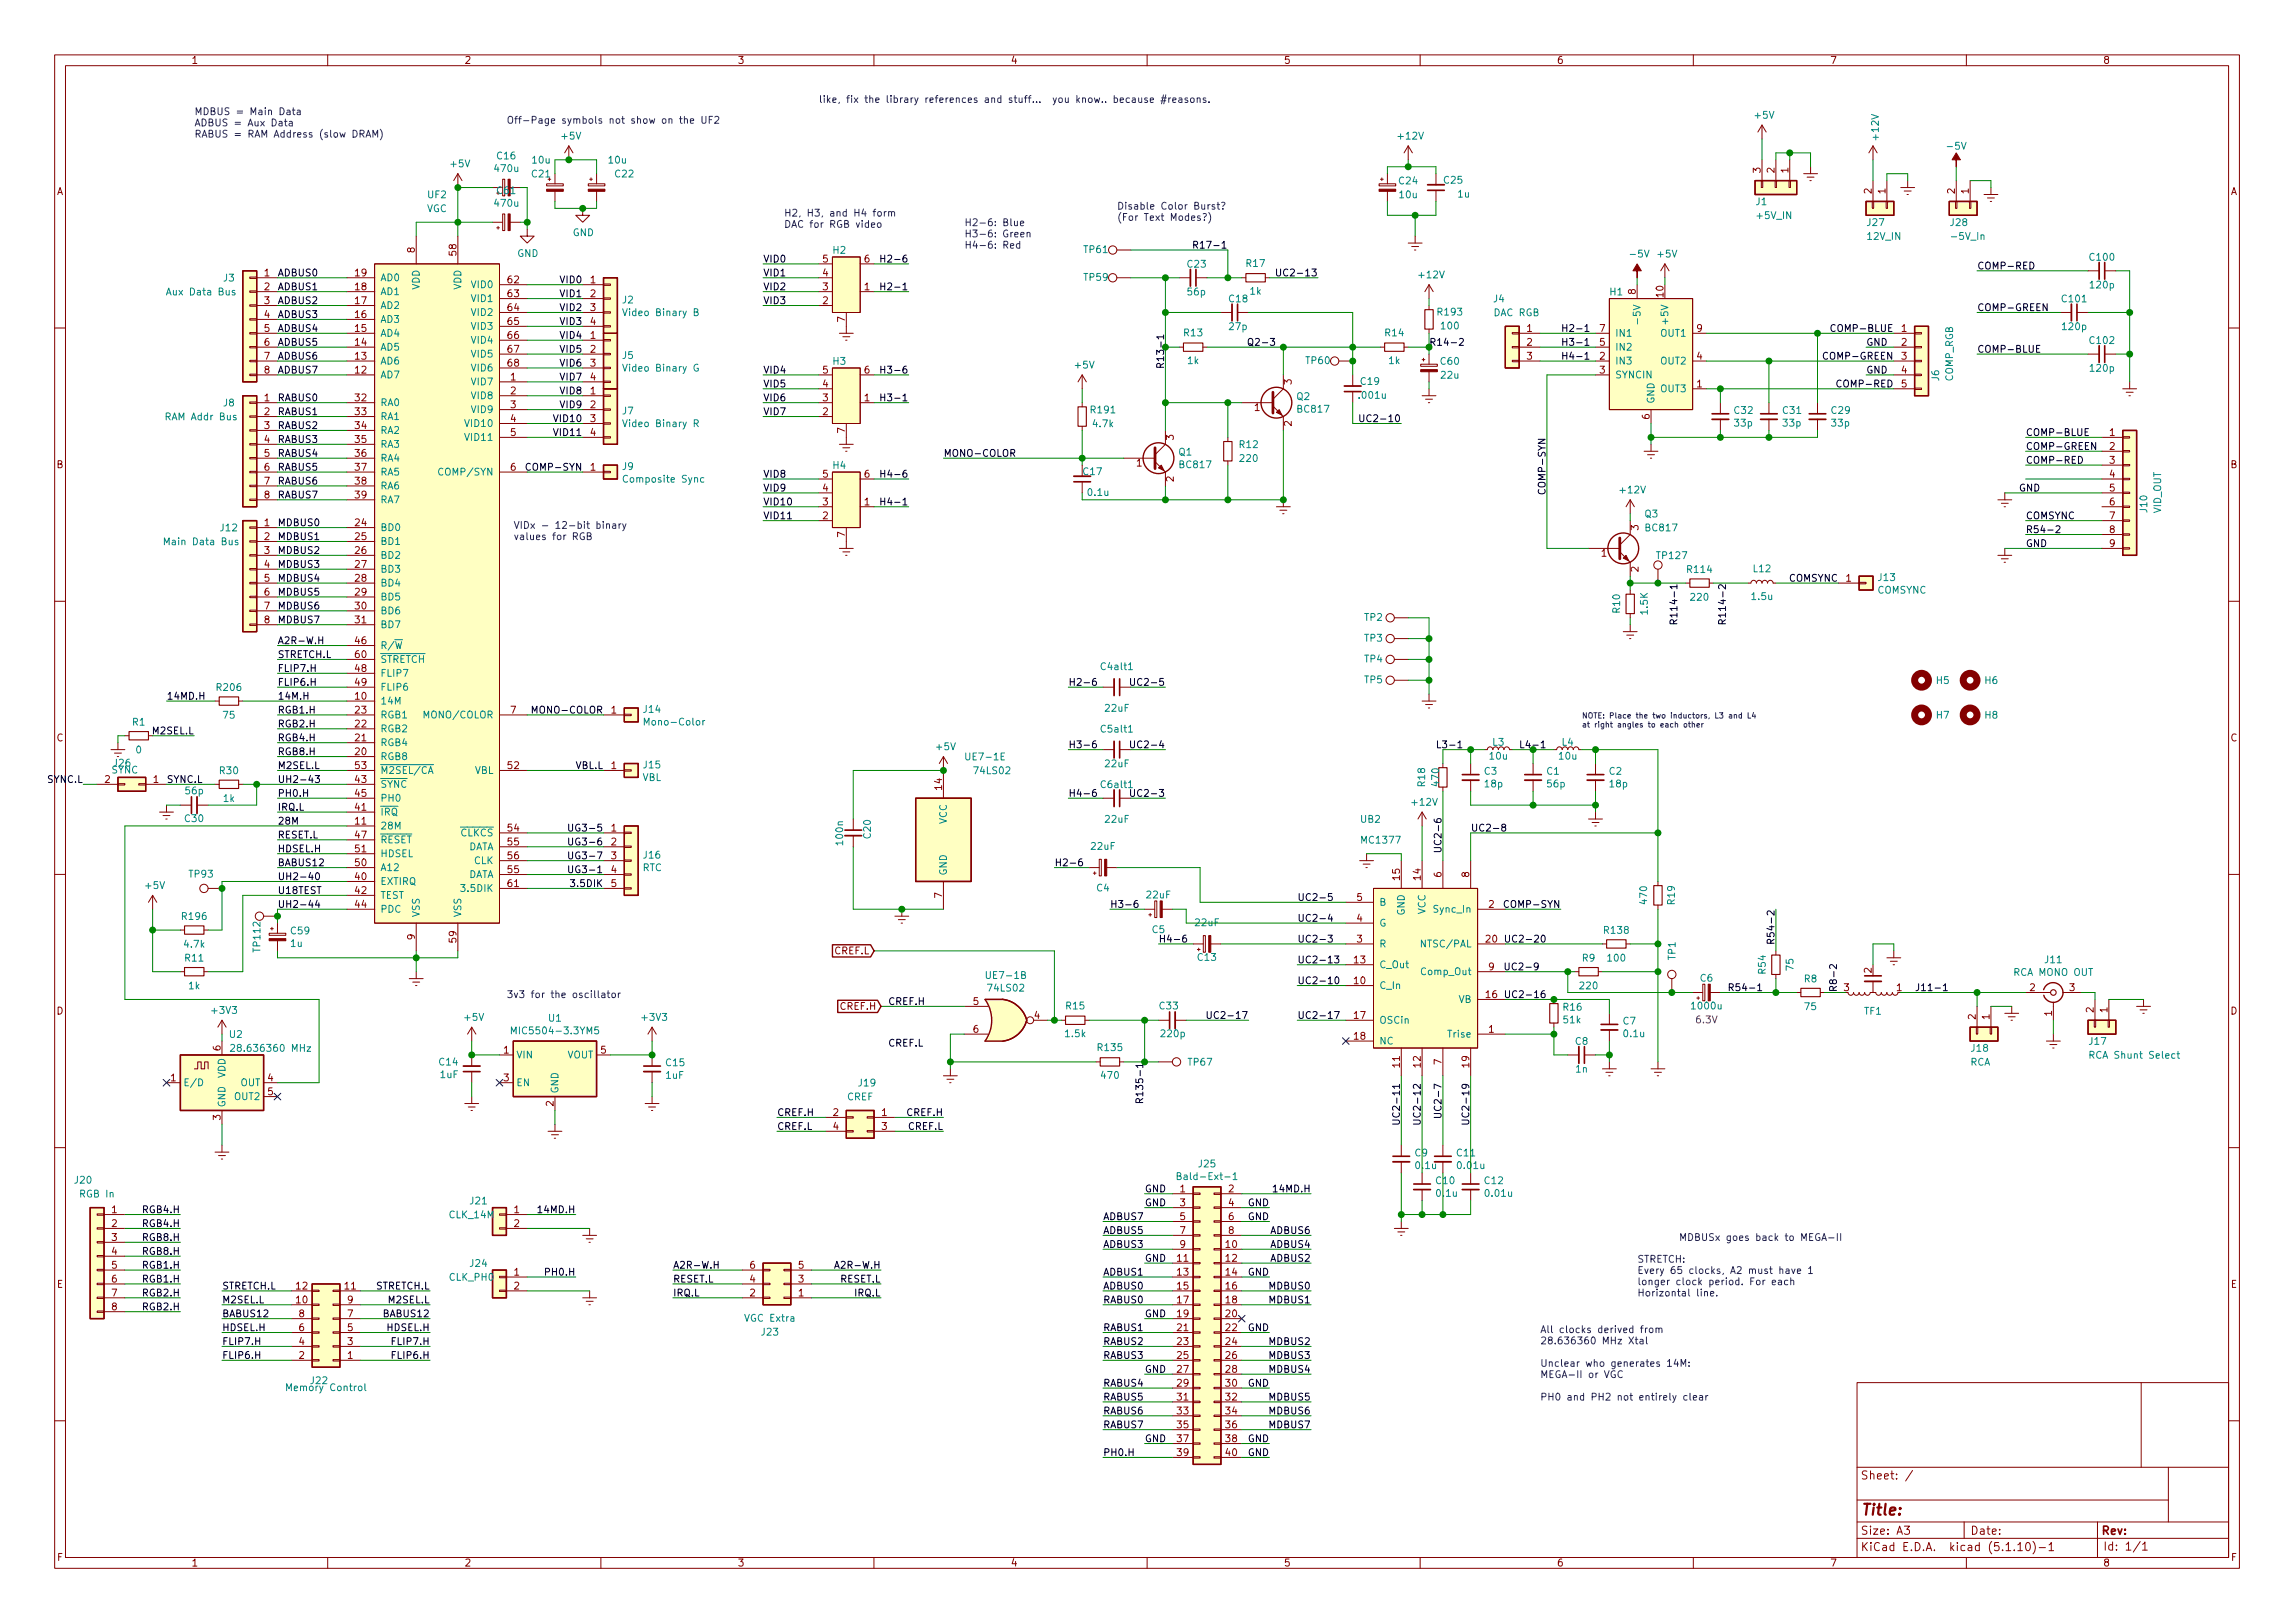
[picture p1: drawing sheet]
<svg xmlns="http://www.w3.org/2000/svg" width="420mm" height="297mm" viewBox="0 0 420 297" stroke-linecap="round" stroke-linejoin="round" font-family="sans-serif">
<defs><g id="words">
<text font-size="2.8" fill="#840000" x="340.6" y="277.3">Title:</text>
<g font-size="2.1" fill="#840000">
<text x="340.6" y="270.8">Sheet: /</text>
<text x="340.6" y="280.9">Size: A3</text>
<text x="360.7" y="280.9">Date:</text>
<text x="384.6" y="280.9">Rev:</text>
<text x="340.6" y="283.9">KiCad E.D.A. kicad (5.1.10)-1</text>
<text x="385" y="283.8">Id: 1/1</text>
</g>
<g font-size="1.8" fill="#840000">
<text x="35" y="11.7">1</text>
<text x="85" y="11.7">2</text>
<text x="135" y="11.7">3</text>
<text x="185" y="11.7">4</text>
<text x="235" y="11.7">5</text>
<text x="285" y="11.7">6</text>
<text x="335" y="11.7">7</text>
<text x="385" y="11.7">8</text>
<text x="10.4" y="35.7">A</text>
<text x="322.3" y="31.6" transform="rotate(-90 322.3 31.6)">3</text>
<text x="324.9" y="31.6" transform="rotate(-90 324.9 31.6)">2</text>
<text x="327.4" y="31.6" transform="rotate(-90 327.4 31.6)">1</text>
<text x="342.6" y="35.4" transform="rotate(-90 342.6 35.4)">2</text>
<text x="345.2" y="35.4" transform="rotate(-90 345.2 35.4)">1</text>
<text x="357.9" y="35.4" transform="rotate(-90 357.9 35.4)">2</text>
<text x="360.4" y="35.4" transform="rotate(-90 360.4 35.4)">1</text>
<text x="408.4" y="35.7">A</text>
<text x="75.9" y="46.2" transform="rotate(-90 75.9 46.2)">8</text>
<text x="83.6" y="46.7" transform="rotate(-90 83.6 46.7)">58</text>
<text x="48.4" y="50.6">1</text>
<text x="48.4" y="53.1">2</text>
<text x="65.1" y="53.1">18</text>
<text x="65.1" y="50.6">19</text>
<text x="93" y="51.9">62</text>
<text x="108.1" y="51.9">1</text>
<text x="150.6" y="53.1">3</text>
<text x="150.6" y="50.6">4</text>
<text x="150.6" y="48">5</text>
<text x="158.3" y="53.1">1</text>
<text x="158.3" y="48">6</text>
<text x="299.5" y="53.9" transform="rotate(-90 299.5 53.9)">8</text>
<text x="48.4" y="55.7">3</text>
<text x="48.4" y="58.2">4</text>
<text x="65.1" y="58.2">16</text>
<text x="65.1" y="55.7">17</text>
<text x="93" y="54.4">63</text>
<text x="93" y="56.9">64</text>
<text x="93" y="59.5">65</text>
<text x="108.1" y="54.4">2</text>
<text x="108.1" y="56.9">3</text>
<text x="108.1" y="59.5">4</text>
<text x="150.6" y="55.7">2</text>
<text x="154.7" y="58.9" transform="rotate(-90 154.7 58.9)">7</text>
<text x="304.5" y="54.3" transform="rotate(-90 304.5 54.3)">10</text>
<text x="48.4" y="60.7">5</text>
<text x="48.4" y="63.3">6</text>
<text x="48.4" y="65.8">7</text>
<text x="65.1" y="65.8">13</text>
<text x="65.1" y="63.3">14</text>
<text x="65.1" y="60.7">15</text>
<text x="93" y="62">66</text>
<text x="93" y="64.6">67</text>
<text x="108.1" y="62">1</text>
<text x="108.1" y="64.6">2</text>
<text x="279.6" y="60.7">1</text>
<text x="279.6" y="63.3">2</text>
<text x="279.6" y="65.8">3</text>
<text x="292.9" y="65.8">2</text>
<text x="292.9" y="63.3">5</text>
<text x="292.9" y="60.7">7</text>
<text x="310.7" y="65.8">4</text>
<text x="310.7" y="60.7">9</text>
<text x="348.1" y="60.7">1</text>
<text x="348.1" y="63.3">2</text>
<text x="348.1" y="65.8">3</text>
<text x="48.4" y="68.4">8</text>
<text x="65.1" y="68.4">12</text>
<text x="93" y="67.1">68</text>
<text x="93.5" y="69.6">1</text>
<text x="108.1" y="67.1">3</text>
<text x="108.1" y="69.6">4</text>
<text x="150.6" y="70.9">4</text>
<text x="150.6" y="68.4">5</text>
<text x="158.3" y="68.4">6</text>
<text x="236.5" y="70.4" transform="rotate(-90 236.5 70.4)">3</text>
<text x="292.9" y="68.4">3</text>
<text x="310.7" y="70.9">1</text>
<text x="348.1" y="68.4">4</text>
<text x="348.1" y="70.9">5</text>
<text x="48.4" y="73.4">1</text>
<text x="48.4" y="76">2</text>
<text x="65.1" y="73.4">32</text>
<text x="65.1" y="76">33</text>
<text x="93.5" y="72.2">2</text>
<text x="93.5" y="74.7">3</text>
<text x="93.5" y="77.3">4</text>
<text x="108.1" y="72.2">1</text>
<text x="108.1" y="74.7">2</text>
<text x="108.1" y="77.3">3</text>
<text x="150.6" y="76">2</text>
<text x="150.6" y="73.4">3</text>
<text x="158.3" y="73.4">1</text>
<text x="229.7" y="75.2">1</text>
<text x="236.5" y="78" transform="rotate(-90 236.5 78)">2</text>
<text x="302" y="76.7" transform="rotate(-90 302 76.7)">6</text>
<text x="48.4" y="78.5">3</text>
<text x="48.4" y="81.1">4</text>
<text x="48.4" y="83.6">5</text>
<text x="65.1" y="78.5">34</text>
<text x="65.1" y="81.1">35</text>
<text x="65.1" y="83.6">36</text>
<text x="93.5" y="79.8">5</text>
<text x="108.1" y="79.8">4</text>
<text x="154.7" y="79.3" transform="rotate(-90 154.7 79.3)">7</text>
<text x="214.9" y="80.5" transform="rotate(-90 214.9 80.5)">3</text>
<text x="386.2" y="79.8">1</text>
<text x="386.2" y="82.3">2</text>
<text x="10.4" y="85.7">B</text>
<text x="48.4" y="86.1">6</text>
<text x="48.4" y="88.7">7</text>
<text x="65.1" y="86.1">37</text>
<text x="65.1" y="88.7">38</text>
<text x="93.5" y="86.1">6</text>
<text x="108.1" y="86.1">1</text>
<text x="150.6" y="90">4</text>
<text x="150.6" y="87.4">5</text>
<text x="158.3" y="87.4">6</text>
<text x="208.1" y="85.4">1</text>
<text x="214.9" y="88.1" transform="rotate(-90 214.9 88.1)">2</text>
<text x="386.2" y="84.9">3</text>
<text x="386.2" y="87.4">4</text>
<text x="386.2" y="90">5</text>
<text x="408.4" y="85.7">B</text>
<text x="48.4" y="91.2">8</text>
<text x="65.1" y="91.2">39</text>
<text x="150.6" y="95">2</text>
<text x="150.6" y="92.5">3</text>
<text x="158.3" y="92.5">1</text>
<text x="386.2" y="92.5">6</text>
<text x="386.2" y="95">7</text>
<text x="48.4" y="96.3">1</text>
<text x="48.4" y="98.8">2</text>
<text x="48.4" y="101.4">3</text>
<text x="65.1" y="96.3">24</text>
<text x="65.1" y="98.8">25</text>
<text x="65.1" y="101.4">26</text>
<text x="154.7" y="98.3" transform="rotate(-90 154.7 98.3)">7</text>
<text x="293.2" y="101.9">1</text>
<text x="300" y="97" transform="rotate(-90 300 97)">3</text>
<text x="386.2" y="97.6">8</text>
<text x="386.2" y="100.1">9</text>
<text x="48.4" y="103.9">4</text>
<text x="48.4" y="106.5">5</text>
<text x="65.1" y="103.9">27</text>
<text x="65.1" y="106.5">28</text>
<text x="300" y="104.7" transform="rotate(-90 300 104.7)">2</text>
<text x="338" y="106.5">1</text>
<text x="48.4" y="109">6</text>
<text x="48.4" y="111.5">7</text>
<text x="65.1" y="109">29</text>
<text x="65.1" y="111.5">30</text>
<text x="48.4" y="114.1">8</text>
<text x="65.1" y="114.1">31</text>
<text x="65.1" y="117.9">46</text>
<text x="65.1" y="123">48</text>
<text x="65.1" y="125.5">49</text>
<text x="65.1" y="120.4">60</text>
<text x="65.1" y="128.1">10</text>
<text x="65.1" y="130.6">23</text>
<text x="93.5" y="130.6">7</text>
<text x="111.9" y="130.6">1</text>
<text x="10.4" y="135.7">C</text>
<text x="65.1" y="135.7">21</text>
<text x="65.1" y="133.1">22</text>
<text x="408.4" y="135.7">C</text>
<text x="19.2" y="143.3">2</text>
<text x="28.1" y="143.3">1</text>
<text x="65.1" y="138.2">20</text>
<text x="65.1" y="143.3">43</text>
<text x="65.1" y="140.8">53</text>
<text x="93" y="140.8">52</text>
<text x="111.9" y="140.8">1</text>
<text x="65.1" y="148.4">41</text>
<text x="65.1" y="145.8">45</text>
<text x="172.5" y="144.5" transform="rotate(-90 172.5 144.5)">14</text>
<text x="65.1" y="150.9">11</text>
<text x="65.1" y="153.5">47</text>
<text x="65.1" y="156">51</text>
<text x="93" y="152.2">54</text>
<text x="93" y="154.7">55</text>
<text x="111.9" y="152.2">1</text>
<text x="111.9" y="154.7">2</text>
<text x="65.1" y="161.1">40</text>
<text x="65.1" y="158.5">50</text>
<text x="93" y="159.8">55</text>
<text x="93" y="157.3">56</text>
<text x="111.9" y="157.3">3</text>
<text x="111.9" y="159.8">4</text>
<text x="256.3" y="161" transform="rotate(-90 256.3 161)">15</text>
<text x="260.1" y="161" transform="rotate(-90 260.1 161)">14</text>
<text x="263.9" y="160.5" transform="rotate(-90 263.9 160.5)">6</text>
<text x="269" y="160.5" transform="rotate(-90 269 160.5)">8</text>
<text x="65.1" y="163.6">42</text>
<text x="65.1" y="166.2">44</text>
<text x="93" y="162.3">61</text>
<text x="111.9" y="162.3">5</text>
<text x="172.5" y="164.3" transform="rotate(-90 172.5 164.3)">7</text>
<text x="248.4" y="164.9">5</text>
<text x="272.6" y="166.2">2</text>
<text x="75.9" y="172" transform="rotate(-90 75.9 172)">9</text>
<text x="83.6" y="172.5" transform="rotate(-90 83.6 172.5)">59</text>
<text x="248.4" y="172.5">3</text>
<text x="248.4" y="168.7">4</text>
<text x="272.1" y="172.5">20</text>
<text x="152.9" y="174.7">CREF.L</text>
<text x="248" y="176.3">13</text>
<text x="272.6" y="177.6">9</text>
<text x="342.6" y="178.1" transform="rotate(-90 342.6 178.1)">2</text>
<text x="10.4" y="185.7">D</text>
<text x="153.9" y="184.8">CREF.H</text>
<text x="178.2" y="183.9">5</text>
<text x="248" y="180.1">10</text>
<text x="272.1" y="182.7">16</text>
<text x="337.6" y="181.4">3</text>
<text x="347.2" y="181.4">1</text>
<text x="371.6" y="181.4">2</text>
<text x="375.7" y="185.9" transform="rotate(-90 375.7 185.9)">1</text>
<text x="378.9" y="181.4">3</text>
<text x="383.3" y="185.3" transform="rotate(-90 383.3 185.3)">2</text>
<text x="385.8" y="185.3" transform="rotate(-90 385.8 185.3)">1</text>
<text x="408.4" y="185.7">D</text>
<text x="178.2" y="189">6</text>
<text x="189.4" y="186.5">4</text>
<text x="248" y="186.5">17</text>
<text x="248" y="190.3">18</text>
<text x="272.6" y="189">1</text>
<text x="361.7" y="186.6" transform="rotate(-90 361.7 186.6)">2</text>
<text x="364.2" y="186.6" transform="rotate(-90 364.2 186.6)">1</text>
<text x="31.3" y="197.9">1</text>
<text x="40.4" y="192.3" transform="rotate(-90 40.4 192.3)">6</text>
<text x="49" y="197.9">4</text>
<text x="92.2" y="192.8">1</text>
<text x="92.2" y="197.9">3</text>
<text x="110" y="192.8">5</text>
<text x="256.3" y="195.3" transform="rotate(-90 256.3 195.3)">11</text>
<text x="260.1" y="195.3" transform="rotate(-90 260.1 195.3)">12</text>
<text x="263.9" y="194.8" transform="rotate(-90 263.9 194.8)">7</text>
<text x="269" y="195.3" transform="rotate(-90 269 195.3)">19</text>
<text x="49" y="200.4">5</text>
<text x="101.3" y="202.4" transform="rotate(-90 101.3 202.4)">2</text>
<text x="40.4" y="205" transform="rotate(-90 40.4 205)">3</text>
<text x="152.6" y="204.3">2</text>
<text x="152.6" y="206.8">4</text>
<text x="161.4" y="204.3">1</text>
<text x="161.4" y="206.8">3</text>
<text x="216.1" y="218.2">1</text>
<text x="216.1" y="220.8">3</text>
<text x="224.9" y="218.2">2</text>
<text x="224.9" y="220.8">4</text>
<text x="20.5" y="222">1</text>
<text x="20.5" y="224.6">2</text>
<text x="20.5" y="227.1">3</text>
<text x="94.1" y="222">1</text>
<text x="94.1" y="224.6">2</text>
<text x="216.1" y="223.3">5</text>
<text x="216.1" y="225.8">7</text>
<text x="224.9" y="223.3">6</text>
<text x="224.9" y="225.8">8</text>
<text x="20.5" y="229.7">4</text>
<text x="20.5" y="232.2">5</text>
<text x="94.1" y="233.5">1</text>
<text x="137.3" y="232.2">6</text>
<text x="146.2" y="232.2">5</text>
<text x="215.6" y="230.9">11</text>
<text x="215.6" y="233.5">13</text>
<text x="216.1" y="228.4">9</text>
<text x="224.5" y="228.4">10</text>
<text x="224.5" y="230.9">12</text>
<text x="224.5" y="233.5">14</text>
<text x="10.4" y="235.7">E</text>
<text x="20.5" y="234.7">6</text>
<text x="20.5" y="237.3">7</text>
<text x="20.5" y="239.8">8</text>
<text x="54.3" y="238.5">10</text>
<text x="54.3" y="236">12</text>
<text x="63.2" y="236">11</text>
<text x="63.7" y="238.5">9</text>
<text x="94.1" y="236">2</text>
<text x="137.3" y="237.3">2</text>
<text x="137.3" y="234.7">4</text>
<text x="146.2" y="237.3">1</text>
<text x="146.2" y="234.7">3</text>
<text x="215.6" y="236">15</text>
<text x="215.6" y="238.5">17</text>
<text x="224.5" y="236">16</text>
<text x="224.5" y="238.5">18</text>
<text x="408.4" y="235.7">E</text>
<text x="54.8" y="243.6">6</text>
<text x="54.8" y="241.1">8</text>
<text x="63.7" y="243.6">5</text>
<text x="63.7" y="241.1">7</text>
<text x="215.6" y="241.1">19</text>
<text x="215.6" y="243.6">21</text>
<text x="224.5" y="241.1">20</text>
<text x="224.5" y="243.6">22</text>
<text x="54.8" y="248.7">2</text>
<text x="54.8" y="246.2">4</text>
<text x="63.7" y="248.7">1</text>
<text x="63.7" y="246.2">3</text>
<text x="215.6" y="246.2">23</text>
<text x="215.6" y="248.7">25</text>
<text x="215.6" y="251.2">27</text>
<text x="224.5" y="246.2">24</text>
<text x="224.5" y="248.7">26</text>
<text x="224.5" y="251.2">28</text>
<text x="215.6" y="253.8">29</text>
<text x="215.6" y="256.3">31</text>
<text x="224.5" y="253.8">30</text>
<text x="224.5" y="256.3">32</text>
<text x="215.6" y="258.9">33</text>
<text x="215.6" y="261.4">35</text>
<text x="215.6" y="263.9">37</text>
<text x="224.5" y="258.9">34</text>
<text x="224.5" y="261.4">36</text>
<text x="224.5" y="263.9">38</text>
<text x="215.6" y="266.5">39</text>
<text x="224.5" y="266.5">40</text>
<text x="10.5" y="285.7">F</text>
<text x="35" y="286.7">1</text>
<text x="85" y="286.7">2</text>
<text x="135" y="286.7">3</text>
<text x="185" y="286.7">4</text>
<text x="235" y="286.7">5</text>
<text x="285" y="286.7">6</text>
<text x="335" y="286.7">7</text>
<text x="385" y="286.7">8</text>
<text x="408.5" y="285.7">F</text>
</g>
<g font-size="1.8" fill="#0000c2">
<text x="35.6" y="21.1">MDBUS = Main Data</text>
<text x="35.6" y="23.1">ADBUS = Aux Data</text>
<text x="92.7" y="22.6">Off-Page symbols not show on the UF2</text>
<text x="149.9" y="18.8">like, fix the library references and stuff... you know.. because #reasons.</text>
<text x="35.6" y="25.2">RABUS = RAM Address (slow DRAM)</text>
<text x="143.5" y="39.6">H2, H3, and H4 form</text>
<text x="143.5" y="41.7">DAC for RGB video</text>
<text x="176.5" y="41.4">H2-6: Blue</text>
<text x="204.5" y="38.4">Disable Color Burst?</text>
<text x="204.5" y="40.4">(For Text Modes?)</text>
<text x="176.5" y="43.4">H3-6: Green</text>
<text x="176.5" y="45.5">H4-6: Red</text>
<text x="94" y="96.8">VIDx - 12-bit binary</text>
<text x="94" y="98.8">values for RGB</text>
<text x="92.7" y="182.7">3v3 for the oscillator</text>
<text x="307.3" y="227.1">MDBUSx goes back to MEGA-II</text>
<text x="299.7" y="231.1">STRETCH:</text>
<text x="299.7" y="233.2">Every 65 clocks, A2 must have 1</text>
<text x="299.7" y="235.2">longer clock period. For each</text>
<text x="299.7" y="237.3">Horizontal line.</text>
<text x="281.9" y="244">All clocks derived from</text>
<text x="281.9" y="246">28.636360 MHz Xtal</text>
<text x="281.9" y="250.2">Unclear who generates 14M:</text>
<text x="281.9" y="252.2">MEGA-II or VGC</text>
<text x="281.9" y="256.3">PH0 and PH2 not entirely clear</text>
</g>
<g font-size="1.8" fill="#008484">
<text x="321.4" y="21.7">+5V</text>
<text x="91.1" y="29.2">C16</text>
<text x="97.5" y="29.9">10u</text>
<text x="102.9" y="25.5">+5V</text>
<text x="111.5" y="29.9">10u</text>
<text x="256.1" y="25.5">+12V</text>
<text x="344" y="25.5" transform="rotate(-90 344 25.5)">+12V</text>
<text x="356.8" y="27.4">-5V</text>
<text x="82.6" y="30.6">+5V</text>
<text x="90.7" y="31.5">470u</text>
<text x="91.1" y="35.5">C61</text>
<text x="97.4" y="32.5">C21</text>
<text x="112.7" y="32.5">C22</text>
<text x="256.2" y="33.7">C24</text>
<text x="264.4" y="33.6">C25</text>
<text x="78.1" y="38.8">VGC</text>
<text x="78.3" y="36.3">UF2</text>
<text x="90.7" y="37.8">470u</text>
<text x="256.3" y="36.3">10u</text>
<text x="267" y="36.2">1u</text>
<text x="321.5" y="37.6">J1</text>
<text x="321.8" y="40.1">+5V_IN</text>
<text x="341.9" y="41.4">J27</text>
<text x="357.1" y="41.4">J28</text>
<text x="94.7" y="47">GND</text>
<text x="104.9" y="43.2">GND</text>
<text x="152.6" y="46.4">H2</text>
<text x="198.5" y="46.3">TP61</text>
<text x="298.7" y="47.1">-5V</text>
<text x="303.6" y="47.1">+5V</text>
<text x="342" y="43.9">12V_IN</text>
<text x="357.6" y="43.9">-5V_In</text>
<text x="382.7" y="47.7">C100</text>
<text x="40.9" y="51.5">J3</text>
<text x="69.6" y="51.5">AD0</text>
<text x="76.8" y="53" transform="rotate(-90 76.8 53)">VDD</text>
<text x="84.5" y="53" transform="rotate(-90 84.5 53)">VDD</text>
<text x="86.5" y="52.7">VID0</text>
<text x="198.5" y="51.4">TP59</text>
<text x="217.4" y="49">C23</text>
<text x="228.2" y="48.9">R17</text>
<text x="228.9" y="53.9">1k</text>
<text x="259.9" y="50.9">+12V</text>
<text x="382.8" y="52.8">120p</text>
<text x="31.1" y="54.1">Aux Data Bus</text>
<text x="69.6" y="59.1">AD3</text>
<text x="69.6" y="56.6">AD2</text>
<text x="69.6" y="54">AD1</text>
<text x="86.5" y="55.3">VID1</text>
<text x="86.5" y="57.8">VID2</text>
<text x="114" y="55.5">J2</text>
<text x="114.7" y="57.8">Video Binary B</text>
<text x="217.5" y="54.1">56p</text>
<text x="225.1" y="55.3">C18</text>
<text x="263.3" y="57.7">R193</text>
<text x="273.5" y="55.3">J4</text>
<text x="273.5" y="57.9">DAC RGB</text>
<text x="294.8" y="54.1">H1</text>
<text x="300.4" y="58.4" transform="rotate(-90 300.4 58.4)">-5V</text>
<text x="305.4" y="58.9" transform="rotate(-90 305.4 58.9)">+5V</text>
<text x="377.6" y="55.3">C101</text>
<text x="69.6" y="64.2">AD5</text>
<text x="69.6" y="61.6">AD4</text>
<text x="86.5" y="60.4">VID3</text>
<text x="86.5" y="62.9">VID4</text>
<text x="86.5" y="65.4">VID5</text>
<text x="114" y="65.7">J5</text>
<text x="216.8" y="61.6">R13</text>
<text x="225.1" y="60.4">27p</text>
<text x="253.6" y="61.6">R14</text>
<text x="264" y="60.3">100</text>
<text x="295.7" y="64.2">IN2</text>
<text x="295.7" y="61.6">IN1</text>
<text x="304.1" y="61.6">OUT1</text>
<text x="377.7" y="60.4">120p</text>
<text x="382.7" y="63">C102</text>
<text x="69.6" y="69.3">AD7</text>
<text x="69.6" y="66.7">AD6</text>
<text x="86.5" y="70.5">VID7</text>
<text x="86.5" y="68">VID6</text>
<text x="114.7" y="68">Video Binary G</text>
<text x="152.6" y="66.8">H3</text>
<text x="196.9" y="67.4">+5V</text>
<text x="217.5" y="66.6">1k</text>
<text x="239.2" y="66.6">TP60</text>
<text x="249.2" y="70.4">C19</text>
<text x="254.3" y="66.6">1k</text>
<text x="263.8" y="66.8">C60</text>
<text x="263.9" y="69.3">22u</text>
<text x="295.7" y="66.7">IN3</text>
<text x="295.7" y="69.3">SYNCIN</text>
<text x="304.1" y="71.8">OUT3</text>
<text x="304.1" y="66.7">OUT2</text>
<text x="355" y="69.7" transform="rotate(-90 355 69.7)">J6</text>
<text x="357.6" y="69.9" transform="rotate(-90 357.6 69.9)">COMP_RGB</text>
<text x="382.8" y="68">120p</text>
<text x="30.6" y="76.9">RAM Addr Bus</text>
<text x="40.9" y="74.4">J8</text>
<text x="69.6" y="74.3">RA0</text>
<text x="69.6" y="76.9">RA1</text>
<text x="86.5" y="73.1">VID8</text>
<text x="86.5" y="75.6">VID9</text>
<text x="114" y="75.9">J7</text>
<text x="199.8" y="75.7">R191</text>
<text x="237.4" y="73.2">Q2</text>
<text x="237.9" y="75.5">BC817</text>
<text x="249" y="73">.001u</text>
<text x="302.9" y="74" transform="rotate(-90 302.9 74)">GND</text>
<text x="317.6" y="75.8">C32</text>
<text x="326.5" y="75.8">C31</text>
<text x="335.4" y="75.8">C29</text>
<text x="69.6" y="79.4">RA2</text>
<text x="69.6" y="82">RA3</text>
<text x="85.5" y="78.1">VID10</text>
<text x="85.5" y="80.7">VID11</text>
<text x="114.7" y="78.2">Video Binary R</text>
<text x="200.2" y="78.2">4.7k</text>
<text x="215.8" y="83.4">Q1</text>
<text x="227" y="82">R12</text>
<text x="317.6" y="78.1">33p</text>
<text x="326.5" y="78.1">33p</text>
<text x="335.4" y="78.1">33p</text>
<text x="69.6" y="84.5">RA4</text>
<text x="69.6" y="87">RA5</text>
<text x="69.6" y="89.6">RA6</text>
<text x="81" y="87">COMP/SYN</text>
<text x="114" y="86">J9</text>
<text x="114.6" y="88.3">Composite Sync</text>
<text x="152.6" y="85.8">H4</text>
<text x="198.4" y="87">C17</text>
<text x="216.3" y="85.7">BC817</text>
<text x="227.1" y="84.5">220</text>
<text x="69.6" y="92.1">RA7</text>
<text x="199.3" y="90.8">0.1u</text>
<text x="296.7" y="90.3">+12V</text>
<text x="301.2" y="94.7">Q3</text>
<text x="393.1" y="93.7" transform="rotate(-90 393.1 93.7)">J10</text>
<text x="395.7" y="94" transform="rotate(-90 395.7 94)">VID_OUT</text>
<text x="30.7" y="99.8">Main Data Bus</text>
<text x="40.4" y="97.2">J12</text>
<text x="69.6" y="97.2">BD0</text>
<text x="69.6" y="99.7">BD1</text>
<text x="301.6" y="97.2">BC817</text>
<text x="69.6" y="102.3">BD2</text>
<text x="69.6" y="104.8">BD3</text>
<text x="69.6" y="107.4">BD4</text>
<text x="303.5" y="102.3">TP127</text>
<text x="309" y="104.9">R114</text>
<text x="321.1" y="104.7">L12</text>
<text x="343.9" y="106.3">J13</text>
<text x="69.6" y="109.9">BD5</text>
<text x="69.6" y="112.4">BD6</text>
<text x="249.8" y="113.6">TP2</text>
<text x="296.6" y="112.1" transform="rotate(-90 296.6 112.1)">R10</text>
<text x="301.7" y="112.4" transform="rotate(-90 301.7 112.4)">1.5K</text>
<text x="309.7" y="109.9">220</text>
<text x="320.8" y="109.8">1.5u</text>
<text x="343.7" y="108.6">COMSYNC</text>
<text x="69.6" y="115">BD7</text>
<text x="69.6" y="118.8">R/W</text>
<text x="249.8" y="117.4">TP3</text>
<text x="69.6" y="123.9">FLIP7</text>
<text x="69.6" y="121.3">STRETCH</text>
<text x="201.8" y="122.6">C4alt1</text>
<text x="249.8" y="125.1">TP5</text>
<text x="249.8" y="121.2">TP4</text>
<text x="354.6" y="125.2">H5</text>
<text x="363.4" y="125.2">H6</text>
<text x="39.8" y="126.5">R206</text>
<text x="40.9" y="131.5">75</text>
<text x="69.6" y="128.9">14M</text>
<text x="69.6" y="131.5">RGB1</text>
<text x="69.6" y="126.4">FLIP6</text>
<text x="78.1" y="131.5">MONO/COLOR</text>
<text x="117.9" y="130.5">J14</text>
<text x="202.4" y="130.3">22uF</text>
<text x="354.6" y="131.5">H7</text>
<text x="363.4" y="131.5">H8</text>
<text x="24.3" y="132.8">R1</text>
<text x="24.9" y="137.9">0</text>
<text x="69.6" y="136.6">RGB4</text>
<text x="69.6" y="134">RGB2</text>
<text x="118.5" y="132.8">Mono-Color</text>
<text x="171.5" y="137.3">+5V</text>
<text x="201.8" y="134.1">C5alt1</text>
<text x="273.3" y="136.5">L3</text>
<text x="286" y="136.5">L4</text>
<text x="20.4" y="141.6">SYNC</text>
<text x="20.9" y="140.3">J26</text>
<text x="40.3" y="141.7">R30</text>
<text x="69.6" y="139.1">RGB8</text>
<text x="69.6" y="141.6">M2SEL/CA</text>
<text x="86.9" y="141.6">VBL</text>
<text x="117.6" y="142.9">VBL</text>
<text x="117.9" y="140.6">J15</text>
<text x="177.2" y="139.2">UE7-1E</text>
<text x="178.5" y="141.7">74LS02</text>
<text x="202.4" y="140.4">22uF</text>
<text x="260.9" y="143.9" transform="rotate(-90 260.9 143.9)">R18</text>
<text x="263.4" y="143.7" transform="rotate(-90 263.4 143.7)">470</text>
<text x="271.8" y="141.8">C3</text>
<text x="272.8" y="139">10u</text>
<text x="283.2" y="141.8">C1</text>
<text x="285.5" y="139">10u</text>
<text x="294.6" y="141.8">C2</text>
<text x="34" y="145.4">56p</text>
<text x="40.9" y="146.8">1k</text>
<text x="69.6" y="149.3">IRQ</text>
<text x="69.6" y="144.2">SYNC</text>
<text x="69.6" y="146.7">PH0</text>
<text x="201.8" y="144.2">C6alt1</text>
<text x="258.6" y="147.5">+12V</text>
<text x="271.9" y="144.1">18p</text>
<text x="283.3" y="144.1">56p</text>
<text x="294.8" y="144.1">18p</text>
<text x="33.9" y="150.5">C30</text>
<text x="69.6" y="151.8">28M</text>
<text x="69.6" y="154.3">RESET</text>
<text x="84.3" y="153.1">CLKCS</text>
<text x="85.5" y="155.6">DATA</text>
<text x="154.4" y="154.5" transform="rotate(-90 154.4 154.5)">100n</text>
<text x="159.4" y="153.4" transform="rotate(-90 159.4 153.4)">C20</text>
<text x="173.4" y="150.8" transform="rotate(-90 173.4 150.8)">VCC</text>
<text x="199.8" y="155.5">22uF</text>
<text x="202.4" y="150.6">22uF</text>
<text x="249.1" y="150.6">UB2</text>
<text x="249.5" y="154.4">MC1377</text>
<text x="34.7" y="160.6">TP93</text>
<text x="69.6" y="162">EXTIRQ</text>
<text x="69.6" y="159.4">A12</text>
<text x="69.6" y="156.9">HDSEL</text>
<text x="85.5" y="160.7">DATA</text>
<text x="86.8" y="158.2">CLK</text>
<text x="117.6" y="159.4">RTC</text>
<text x="117.9" y="157.1">J16</text>
<text x="173.4" y="160.3" transform="rotate(-90 173.4 160.3)">GND</text>
<text x="26.7" y="162.7">+5V</text>
<text x="69.6" y="164.5">TEST</text>
<text x="69.6" y="167">PDC</text>
<text x="76.8" y="167.9" transform="rotate(-90 76.8 167.9)">VSS</text>
<text x="84.5" y="167.9" transform="rotate(-90 84.5 167.9)">VSS</text>
<text x="84.9" y="163.2">3.5DIK</text>
<text x="200.8" y="163.2">C4</text>
<text x="210" y="164.4">22uF</text>
<text x="252.5" y="165.8">B</text>
<text x="257.2" y="167.5" transform="rotate(-90 257.2 167.5)">GND</text>
<text x="261" y="167.3" transform="rotate(-90 261 167.3)">VCC</text>
<text x="262.7" y="167">Sync_In</text>
<text x="301.5" y="165.3" transform="rotate(-90 301.5 165.3)">470</text>
<text x="306.6" y="165.5" transform="rotate(-90 306.6 165.5)">R19</text>
<text x="33.5" y="168.4">R196</text>
<text x="33.8" y="173.4">4.7k</text>
<text x="53.3" y="173.3">1u</text>
<text x="53.3" y="171">C59</text>
<text x="211" y="170.8">C5</text>
<text x="218.9" y="169.5">22uF</text>
<text x="252.5" y="173.4">R</text>
<text x="252.5" y="169.6">G</text>
<text x="260.7" y="173.4">NTSC/PAL</text>
<text x="293.8" y="170.9">R138</text>
<text x="33.9" y="176">R11</text>
<text x="47.7" y="174.1" transform="rotate(-90 47.7 174.1)">TP112</text>
<text x="181" y="179.2">UE7-1B</text>
<text x="219.3" y="175.9">C13</text>
<text x="252.5" y="177.2">C_Out</text>
<text x="260.5" y="178.5">Comp_Out</text>
<text x="289.7" y="176">R9</text>
<text x="294.4" y="176">100</text>
<text x="306.8" y="175.7" transform="rotate(-90 306.8 175.7)">TP1</text>
<text x="311.3" y="179.7">C6</text>
<text x="323.3" y="178.2" transform="rotate(-90 323.3 178.2)">R54</text>
<text x="328.3" y="177.5" transform="rotate(-90 328.3 177.5)">75</text>
<text x="330.4" y="179.8">R8</text>
<text x="368.9" y="178.6">RCA MONO OUT</text>
<text x="374.4" y="176.3">J11</text>
<text x="34.6" y="181.1">1k</text>
<text x="38.9" y="185.6">+3V3</text>
<text x="181.1" y="181.5">74LS02</text>
<text x="195.2" y="184.7">R15</text>
<text x="212.3" y="184.7">C33</text>
<text x="252.5" y="181">C_In</text>
<text x="267" y="183.6">VB</text>
<text x="286.3" y="185">R16</text>
<text x="289.4" y="181.1">220</text>
<text x="309.9" y="184.7">1000u</text>
<text x="330.5" y="184.9">75</text>
<text x="341.3" y="185.7">TF1</text>
<text x="42.1" y="190">U2</text>
<text x="85.1" y="186.8">+5V</text>
<text x="94.7" y="189.3">MIC5504-3.3YM5</text>
<text x="100.5" y="187">U1</text>
<text x="117.7" y="186.8">+3V3</text>
<text x="195.1" y="189.8">1.5k</text>
<text x="212.7" y="189.8">220p</text>
<text x="252.5" y="187.4">OSCin</text>
<text x="252.5" y="191.2">NC</text>
<text x="265.3" y="189.9">Trise</text>
<text x="286.3" y="187.3">51k</text>
<text x="288.4" y="191.2">C8</text>
<text x="297.2" y="187.5">C7</text>
<text x="297.4" y="189.8">0.1u</text>
<text x="382.5" y="191.2">J17</text>
<text x="41.3" y="197.3" transform="rotate(-90 41.3 197.3)">VDD</text>
<text x="43.3" y="192.5">28.636360 MHz</text>
<text x="80.5" y="195">C14</text>
<text x="80.6" y="197.3">1uF</text>
<text x="94.5" y="193.7">VIN</text>
<text x="103.8" y="193.7">VOUT</text>
<text x="121.9" y="197.4">1uF</text>
<text x="122" y="195.1">C15</text>
<text x="201.1" y="192.4">R135</text>
<text x="201.7" y="197.4">470</text>
<text x="217.6" y="195">TP67</text>
<text x="288.5" y="196.3">1n</text>
<text x="360.7" y="195">RCA</text>
<text x="361" y="192.5">J18</text>
<text x="383.2" y="193.8">RCA Shunt Select</text>
<text x="33.5" y="198.8">E/D</text>
<text x="41.3" y="202.7" transform="rotate(-90 41.3 202.7)">GND</text>
<text x="43" y="201.3">OUT2</text>
<text x="44" y="198.8">OUT</text>
<text x="94.5" y="198.8">EN</text>
<text x="102.2" y="200.2" transform="rotate(-90 102.2 200.2)">GND</text>
<text x="155.1" y="201.4">CREF</text>
<text x="157.3" y="198.8">J19</text>
<text x="216.6" y="216">Bald-Ext-1</text>
<text x="219.5" y="213.7">J25</text>
<text x="259.1" y="211.6">C9</text>
<text x="259.3" y="214">0.1u</text>
<text x="266.8" y="211.6">C11</text>
<text x="267" y="214">0.01u</text>
<text x="13.7" y="216.6">J20</text>
<text x="14.8" y="219.2">RGB In</text>
<text x="86.1" y="220.4">J21</text>
<text x="263" y="216.7">C10</text>
<text x="263.1" y="219">0.1u</text>
<text x="271.9" y="216.7">C12</text>
<text x="272.1" y="219">0.01u</text>
<text x="82.3" y="223">CLK_14M</text>
<text x="86.1" y="231.9">J24</text>
<text x="82.3" y="234.4">CLK_PH0</text>
<text x="136.6" y="241.9">VGC Extra</text>
<text x="139.5" y="244.4">J23</text>
<text x="52.9" y="254.6">Memory Control</text>
<text x="56.9" y="253.3">J22</text>
</g>
<g font-size="1.8">
<text x="220" y="45.5">R17-1</text>
<text x="50.8" y="53.1">ADBUS1</text>
<text x="50.8" y="50.6">ADBUS0</text>
<text x="102.7" y="51.9">VID0</text>
<text x="139.7" y="48">VID0</text>
<text x="139.7" y="50.6">VID1</text>
<text x="139.7" y="53.1">VID2</text>
<text x="162.5" y="53.1">H2-1</text>
<text x="162.5" y="48">H2-6</text>
<text x="235.2" y="50.6">UC2-13</text>
<text x="361.9" y="49.3">COMP-RED</text>
<text x="50.8" y="58.2">ADBUS3</text>
<text x="50.8" y="55.7">ADBUS2</text>
<text x="102.7" y="54.4">VID1</text>
<text x="102.7" y="56.9">VID2</text>
<text x="102.7" y="59.5">VID3</text>
<text x="139.7" y="55.7">VID3</text>
<text x="361.9" y="56.9">COMP-GREEN</text>
<text x="50.8" y="60.7">ADBUS4</text>
<text x="50.8" y="63.3">ADBUS5</text>
<text x="50.8" y="65.8">ADBUS6</text>
<text x="102.7" y="62">VID4</text>
<text x="102.7" y="64.6">VID5</text>
<text x="213.1" y="65.8" transform="rotate(-90 213.1 65.8)">R13-1</text>
<text x="229.7" y="63.3">Q2-3</text>
<text x="261.6" y="63.3">R14-2</text>
<text x="285.8" y="63.3">H3-1</text>
<text x="285.8" y="65.8">H4-1</text>
<text x="285.8" y="60.7">H2-1</text>
<text x="334.5" y="65.8">COMP-GREEN</text>
<text x="336" y="60.7">COMP-BLUE</text>
<text x="341.6" y="63.3">GND</text>
<text x="361.9" y="64.6">COMP-BLUE</text>
<text x="50.8" y="68.4">ADBUS7</text>
<text x="102.7" y="69.6">VID7</text>
<text x="102.7" y="67.1">VID6</text>
<text x="139.7" y="68.4">VID4</text>
<text x="139.7" y="70.9">VID5</text>
<text x="162.5" y="68.4">H3-6</text>
<text x="337.1" y="70.9">COMP-RED</text>
<text x="341.6" y="68.4">GND</text>
<text x="50.8" y="76">RABUS1</text>
<text x="50.8" y="73.4">RABUS0</text>
<text x="101.8" y="77.3">VID10</text>
<text x="102.7" y="74.7">VID9</text>
<text x="102.7" y="72.2">VID8</text>
<text x="139.7" y="76">VID7</text>
<text x="139.7" y="73.4">VID6</text>
<text x="162.5" y="73.4">H3-1</text>
<text x="250.4" y="77.3">UC2-10</text>
<text x="50.8" y="78.5">RABUS2</text>
<text x="50.8" y="81.1">RABUS3</text>
<text x="50.8" y="83.6">RABUS4</text>
<text x="101.8" y="79.8">VID11</text>
<text x="172.7" y="83.6">MONO-COLOR</text>
<text x="370.8" y="79.8">COMP-BLUE</text>
<text x="370.8" y="82.3">COMP-GREEN</text>
<text x="50.8" y="86.1">RABUS5</text>
<text x="50.8" y="88.7">RABUS6</text>
<text x="97.2" y="86.1">COMP-SYN</text>
<text x="139.7" y="87.4">VID8</text>
<text x="139.7" y="90">VID9</text>
<text x="162.5" y="87.4">H4-6</text>
<text x="283" y="89.6" transform="rotate(-90 283 89.6)">COMP-SYN</text>
<text x="369.6" y="90">GND</text>
<text x="370.8" y="84.9">COMP-RED</text>
<text x="50.8" y="91.2">RABUS7</text>
<text x="139.7" y="92.5">VID10</text>
<text x="139.7" y="95">VID11</text>
<text x="162.5" y="92.5">H4-1</text>
<text x="370.8" y="95">COMSYNC</text>
<text x="50.8" y="101.4">MDBUS2</text>
<text x="50.8" y="96.3">MDBUS0</text>
<text x="50.8" y="98.8">MDBUS1</text>
<text x="370.8" y="100.1">GND</text>
<text x="370.8" y="97.6">R54-2</text>
<text x="50.8" y="103.9">MDBUS3</text>
<text x="50.8" y="106.5">MDBUS4</text>
<text x="327.5" y="106.5">COMSYNC</text>
<text x="50.8" y="109">MDBUS5</text>
<text x="50.8" y="111.5">MDBUS6</text>
<text x="307.1" y="112.5" transform="rotate(-90 307.1 112.5)">R114-1</text>
<text x="316" y="112.5" transform="rotate(-90 316 112.5)">R114-2</text>
<text x="50.8" y="114.1">MDBUS7</text>
<text x="50.8" y="117.9">A2R-W.H</text>
<text x="50.8" y="120.4">STRETCH.L</text>
<text x="50.8" y="125.5">FLIP6.H</text>
<text x="50.8" y="123">FLIP7.H</text>
<text x="195.6" y="125.5">H2-6</text>
<text x="208.3" y="125.5">UC2-5</text>
<text x="30.5" y="128.1">14MD.H</text>
<text x="50.8" y="128.1">14M.H</text>
<text x="50.8" y="130.6">RGB1.H</text>
<text x="98" y="130.6">MONO-COLOR</text>
<text x="28.1" y="134.4">M2SEL.L</text>
<text x="50.8" y="135.7">RGB4.H</text>
<text x="50.8" y="133.1">RGB2.H</text>
<text x="195.6" y="136.9">H3-6</text>
<text x="208.3" y="136.9">UC2-4</text>
<text x="264.3" y="136.9">L3-1</text>
<text x="279.6" y="136.9">L4-1</text>
<text x="8.8" y="143.3">SYNC.L</text>
<text x="30.5" y="143.3">SYNC.L</text>
<text x="50.8" y="143.3">UH2-43</text>
<text x="50.8" y="140.8">M2SEL.L</text>
<text x="50.8" y="138.2">RGB8.H</text>
<text x="105.4" y="140.8">VBL.L</text>
<text x="50.8" y="148.4">IRQ.L</text>
<text x="50.8" y="145.8">PH0.H</text>
<text x="195.6" y="145.8">H4-6</text>
<text x="208.3" y="145.8">UC2-3</text>
<text x="50.8" y="150.9">28M</text>
<text x="50.8" y="153.5">RESET.L</text>
<text x="50.8" y="156">HDSEL.H</text>
<text x="105.3" y="154.7">UG3-6</text>
<text x="105.3" y="152.2">UG3-5</text>
<text x="269.2" y="152.2">UC2-8</text>
<text x="50.8" y="158.5">BABUS12</text>
<text x="50.8" y="161.1">UH2-40</text>
<text x="105.3" y="159.8">UG3-1</text>
<text x="105.3" y="157.3">UG3-7</text>
<text x="193" y="158.5">H2-6</text>
<text x="263.9" y="156.2" transform="rotate(-90 263.9 156.2)">UC2-6</text>
<text x="50.8" y="166.2">UH2-44</text>
<text x="50.8" y="163.6">U18TEST</text>
<text x="105" y="162.3">3.5DIK</text>
<text x="203.2" y="166.2">H3-6</text>
<text x="237.5" y="164.9">UC2-5</text>
<text x="276.2" y="166.2">COMP-SYN</text>
<text x="212.1" y="172.5">H4-6</text>
<text x="237.5" y="168.7">UC2-4</text>
<text x="237.5" y="172.5">UC2-3</text>
<text x="277.1" y="172.5">UC2-20</text>
<text x="324.9" y="171.2" transform="rotate(-90 324.9 171.2)">R54-2</text>
<text x="237.5" y="176.3">UC2-13</text>
<text x="276.8" y="177.6">UC2-9</text>
<text x="162.6" y="183.9">CREF.H</text>
<text x="237.5" y="180.1">UC2-10</text>
<text x="277.1" y="182.7">UC2-16</text>
<text x="316.2" y="181.4">R54-1</text>
<text x="336.3" y="181.6" transform="rotate(-90 336.3 181.6)">R8-2</text>
<text x="350.5" y="181.4">J11-1</text>
<text x="162.6" y="191.6">CREF.L</text>
<text x="222.5" y="186.5">UC2-17</text>
<text x="237.5" y="186.5">UC2-17</text>
<text x="209.3" y="200.1" transform="rotate(-90 209.3 200.1)">R135-1</text>
<text x="263.9" y="203.3" transform="rotate(-90 263.9 203.3)">UC2-7</text>
<text x="142.2" y="206.8">CREF.L</text>
<text x="142.2" y="204.3">CREF.H</text>
<text x="166.1" y="204.3">CREF.H</text>
<text x="166.3" y="206.8">CREF.L</text>
<text x="256.3" y="204.3" transform="rotate(-90 256.3 204.3)">UC2-11</text>
<text x="260.1" y="204.3" transform="rotate(-90 260.1 204.3)">UC2-12</text>
<text x="269" y="204.3" transform="rotate(-90 269 204.3)">UC2-19</text>
<text x="209.5" y="220.8">GND</text>
<text x="209.5" y="218.2">GND</text>
<text x="228.5" y="220.8">GND</text>
<text x="233.6" y="218.2">14MD.H</text>
<text x="26.3" y="222">RGB4.H</text>
<text x="26.3" y="224.6">RGB4.H</text>
<text x="26.3" y="227.1">RGB8.H</text>
<text x="98.9" y="222">14MD.H</text>
<text x="201.9" y="225.8">ADBUS5</text>
<text x="201.9" y="223.3">ADBUS7</text>
<text x="228.5" y="223.3">GND</text>
<text x="232.8" y="225.8">ADBUS6</text>
<text x="26.3" y="229.7">RGB8.H</text>
<text x="26.3" y="232.2">RGB1.H</text>
<text x="100.2" y="233.5">PH0.H</text>
<text x="123.2" y="232.2">A2R-W.H</text>
<text x="153.7" y="232.2">A2R-W.H</text>
<text x="201.9" y="233.5">ADBUS1</text>
<text x="201.9" y="228.4">ADBUS3</text>
<text x="209.5" y="230.9">GND</text>
<text x="228.5" y="233.5">GND</text>
<text x="232.8" y="230.9">ADBUS2</text>
<text x="232.8" y="228.4">ADBUS4</text>
<text x="26.3" y="237.3">RGB2.H</text>
<text x="26.3" y="234.7">RGB1.H</text>
<text x="26.3" y="239.8">RGB2.H</text>
<text x="40.6" y="238.5">M2SEL.L</text>
<text x="40.6" y="236">STRETCH.L</text>
<text x="68.8" y="236">STRETCH.L</text>
<text x="71.3" y="238.5">M2SEL.L</text>
<text x="123.2" y="237.3">IRQ.L</text>
<text x="123.2" y="234.7">RESET.L</text>
<text x="153.8" y="234.7">RESET.L</text>
<text x="156.6" y="237.3">IRQ.L</text>
<text x="201.9" y="238.5">RABUS0</text>
<text x="201.9" y="236">ADBUS0</text>
<text x="232.6" y="236">MDBUS0</text>
<text x="232.6" y="238.5">MDBUS1</text>
<text x="40.6" y="241.1">BABUS12</text>
<text x="40.6" y="243.6">HDSEL.H</text>
<text x="70.5" y="241.1">BABUS12</text>
<text x="71" y="243.6">HDSEL.H</text>
<text x="201.9" y="243.6">RABUS1</text>
<text x="209.5" y="241.1">GND</text>
<text x="228.5" y="243.6">GND</text>
<text x="40.6" y="248.7">FLIP6.H</text>
<text x="40.6" y="246.2">FLIP7.H</text>
<text x="72.2" y="246.2">FLIP7.H</text>
<text x="72.2" y="248.7">FLIP6.H</text>
<text x="201.9" y="246.2">RABUS2</text>
<text x="201.9" y="248.7">RABUS3</text>
<text x="209.5" y="251.2">GND</text>
<text x="232.6" y="246.2">MDBUS2</text>
<text x="232.6" y="248.7">MDBUS3</text>
<text x="232.6" y="251.2">MDBUS4</text>
<text x="201.9" y="253.8">RABUS4</text>
<text x="201.9" y="256.3">RABUS5</text>
<text x="228.5" y="253.8">GND</text>
<text x="232.6" y="256.3">MDBUS5</text>
<text x="201.9" y="258.9">RABUS6</text>
<text x="201.9" y="261.4">RABUS7</text>
<text x="209.5" y="263.9">GND</text>
<text x="228.5" y="263.9">GND</text>
<text x="232.6" y="258.9">MDBUS6</text>
<text x="232.6" y="261.4">MDBUS7</text>
<text x="201.9" y="266.5">PH0.H</text>
<text x="228.5" y="266.5">GND</text>
</g>
<text font-size="1.8" fill="#840084" x="310.6" y="187.3">6.3V</text>
<g font-size="1.4" fill="#0000c2">
<text x="289.6" y="131.5">NOTE: Place the two inductors, L3 and L4</text>
<text x="289.6" y="133.1">at right angles to each other</text>
</g>
</g></defs>
<g fill="none" stroke="#840000" stroke-width=".18">
<path d="M10 10h400v277h-400zM12 12h396v273.1h-396zM60 10v2M110 10v2M160 10v2M210 10v2M260 10v2M310 10v2M360 10v2M83.8 31.8v2.5M83.8 31.8l-.7 1.3M83.8 31.8l.8 1.3"/>
<path d="M90.2 34.3h1.8M92 32.8h.4v3.1h-.4zM92 39.2h.4v3h-.4zM93.4 34.3h1.8M100.1 33.6h3v.4h-3zM101.6 31.8v1.8M101.6 35v1.9M104.1 26.7l-.7 1.3M104.1 26.7v2.5M104.1 26.7l.8 1.3M106.7 38.1v1.3h1.2l-1.2 1.3-1.3-1.3h1.3M107.7 33.6h3v.4h-3z"/>
<path d="M107.9 32.8h.6M108.2 32.5v.6M109.2 31.8v1.8M109.2 35v1.9M252.5 33.6h3v.4h-3zM252.7 32.8h.5M253 32.5v.6M254 31.8v1.8M254 35v1.9M257.8 26.7l-.8 1.3M257.8 26.7v2.5M257.8 26.7l.8 1.3"/>
<path d="M262.9 31.8v2M262.9 34.8v2.1M322.5 33.1h.2v1.2h-.2zM322.6 22.9v2.5M322.6 29.2v3.9M322.6 22.9l-.8 1.3M322.6 22.9l.7 1.3M325 33.1h.2v1.2h-.2zM325.1 29.2v3.9M327.5 33.1h.3v1.2h-.3zM327.7 29.2v3.9M330.2 31.8h2.5"/>
<path d="M330.8 32.4h1.3M331.3 33.1h.3M331.5 30.5v1.3M342.8 36.9h.2v1.2h-.2zM342.9 26.7l-.8 1.3M342.9 26.7v2.5M342.9 33.1v3.8M342.9 26.7l.8 1.3M345.3 36.9h.3v1.2h-.3zM345.4 33.1v3.8M348 34.3h2.5M348.6 35h1.3"/>
<path d="M349.1 35.6h.3M349.2 33.1v1.2M358 36.9h.3v1.2h-.3zM358.1 33.1v3.8M360.6 36.9h.2v1.2h-.2zM360.7 33.1v3.8M363.2 35.6h2.6M363.9 36.2h1.2M364.4 36.9h.2M364.5 34.3v1.3M45.7 55.8h1.3v.2h-1.3zM45.7 53.2h1.3v.3h-1.3z"/>
<path d="M45.7 50.7h1.3v.3h-1.3zM45.7 58.3h1.3v.3h-1.3zM47 50.8h3.8M47 53.4h3.8M47 55.9h3.8M47 58.5h3.8M63.5 50.8h5.1M63.5 53.4h5.1M63.5 55.9h5.1M63.5 58.5h5.1M68.6 48.3h22.8v120.6h-22.8zM76.2 43.2v5.1"/>
<path d="M83.8 43.2v5.1M90.2 40.7h1.8M90.9 41.7h.5M91.2 41.4v.5M91.4 57.2h5.1M91.4 52.1h5.1M91.4 54.6h5.1M91.4 59.7h5.1M93.4 40.7h1.8M96.5 41.9v1.3h1.3l-1.3 1.3-1.3-1.3h1.3M106.7 57.2h3.8M106.7 52.1h3.8"/>
<path d="M106.7 54.6h3.8M106.7 59.7h3.8M110.5 59.6h1.3v.3h-1.3zM110.5 57.1h1.3v.2h-1.3zM110.5 52h1.3v.2h-1.3zM110.5 54.5h1.3v.3h-1.3zM149.9 50.8h2.5M149.9 53.4h2.5M149.9 55.9h2.5M149.9 48.3h2.5M152.4 47h5.1v10.2h-5.1zM154.9 57.2v3.8"/>
<path d="M157.5 53.4h2.5M157.5 48.3h2.5M204.5 50.8h2.5M204.5 45.8h2.5M215.9 50.8h2M218.9 50.8h2.1M223.5 57.2h2.1M226.6 57.2h2M227.3 50.8h.8M231.6 50.8h.8M257.8 44.5h2.5M258.4 45.1h1.3"/>
<path d="M259 45.8h.2M259.1 43.2v1.3M261.6 52.1v2.5M261.6 55.9v.8M261.6 52.1l-.7 1.3M261.6 52.1l.8 1.3M294.6 54.6h15.3v20.4h-15.3zM299.7 52.1v2.5M304.8 48.3l-.8 1.3M304.8 48.3v2.5M304.8 48.3l.8 1.3M377.2 57.2h2"/>
<path d="M380.2 57.2h2.1M382.3 49.6h2M385.3 49.6h2M10 60h2M45.7 78.6h1.3v.3h-1.3zM45.7 76.1h1.3v.3h-1.3zM45.7 73.6h1.3v.2h-1.3zM45.7 63.4h1.3v.3h-1.3zM45.7 65.9h1.3v.3h-1.3zM45.7 68.5h1.3v.2h-1.3zM45.7 60.9h1.3v.2h-1.3zM47 73.7h3.8"/>
<path d="M47 76.2h3.8M47 78.8h3.8M47 61h3.8M47 63.5h3.8M47 66.1h3.8M47 68.6h3.8M63.5 73.7h5.1M63.5 76.2h5.1M63.5 78.8h5.1M63.5 61h5.1M63.5 63.5h5.1M63.5 66.1h5.1"/>
<path d="M63.5 68.6h5.1M91.4 64.8h5.1M91.4 72.4h5.1M91.4 75h5.1M91.4 77.5h5.1M91.4 62.3h5.1M91.4 67.3h5.1M91.4 69.9h5.1M106.7 64.8h3.8M106.7 72.4h3.8M106.7 75h3.8M106.7 77.5h3.8"/>
<path d="M106.7 62.3h3.8M106.7 67.3h3.8M106.7 69.9h3.8M110.5 79.9h1.3v.3h-1.3zM110.5 77.4h1.3v.2h-1.3zM110.5 72.3h1.3v.3h-1.3zM110.5 74.8h1.3v.3h-1.3zM110.5 69.8h1.3v.2h-1.3zM110.5 67.2h1.3v.3h-1.3zM110.5 62.1h1.3v.3h-1.3zM110.5 64.7h1.3v.2h-1.3zM149.9 73.7h2.5"/>
<path d="M149.9 76.2h2.5M149.9 68.6h2.5M149.9 71.2h2.5M152.4 67.3h5.1v10.2h-5.1zM153.7 61h2.5M154.3 61.6h1.3M154.8 62.3h.3M154.9 77.5v3.8M157.5 73.7h2.5M157.5 68.6h2.5M198.1 68.6l-.7 1.3M198.1 68.6v2.6"/>
<path d="M198.1 73.7v.8M198.1 78v.8M198.1 68.6l.8 1.3M213.4 78.8v2.5l-1.9 1.9M215.9 63.5h.8M220.2 63.5h.8M227.3 73.7h5.7M233 74.3l1.9 1.9v2.6M234.9 68.6v2.6l-1.9 1.9M245.1 66.1h2.5M247.6 68.6v2M247.6 71.7v2"/>
<path d="M252.7 63.5h.8M257 63.5h.8M260.1 66.7h3v.3h-3zM260.3 72.4h2.6M260.3 65.8h.6M260.6 65.6v.5M261 73.1h1.3M261.5 73.7h.2M261.6 60.2v.8M261.6 64.8v1.9M261.6 68v1.9M261.6 71.2v1.2"/>
<path d="M276.9 65.9h1.2v.3h-1.2zM276.9 60.9h1.2v.2h-1.2zM276.9 63.4h1.2v.3h-1.2zM278.1 61h3.8M278.1 63.5h3.8M278.1 66.1h3.8M292.1 61h2.5M292.1 63.5h2.5M292.1 66.1h2.5M292.1 68.6h2.5M302.3 75v2.5M309.9 61h2.5"/>
<path d="M309.9 66.1h2.5M309.9 71.2h2.5M315 73.7v2M315 76.7v2.1M323.8 73.7v2M323.8 76.7v2.1M332.7 73.7v2M332.7 76.7v2.1M346.7 61h3.8M346.7 63.5h3.8M346.7 66.1h3.8M346.7 68.6h3.8"/>
<path d="M346.7 71.2h3.8M350.5 71h1.3v.3h-1.3zM350.5 68.5h1.3v.2h-1.3zM350.5 63.4h1.3v.3h-1.3zM350.5 60.9h1.3v.2h-1.3zM350.5 65.9h1.3v.3h-1.3zM382.3 64.8h2M385.3 64.8h2M388.6 79.9h1.3v.3h-1.3zM388.6 71.2h2.6M389.3 71.8h1.2M389.8 72.4h.2"/>
<path d="M389.9 69.9v1.3M408 60h2M45.7 99h1.3v.2h-1.3zM45.7 96.4h1.3v.3h-1.3zM45.7 86.3h1.3v.2h-1.3zM45.7 88.8h1.3v.3h-1.3zM45.7 91.3h1.3v.3h-1.3zM45.7 83.7h1.3v.3h-1.3zM45.7 81.2h1.3v.2h-1.3zM47 91.5h3.8M47 81.3h3.8M47 96.6h3.8"/>
<path d="M47 99.1h3.8M47 83.9h3.8M47 86.4h3.8M47 88.9h3.8M63.5 91.5h5.1M63.5 81.3h5.1M63.5 96.6h5.1M63.5 99.1h5.1M63.5 83.9h5.1M63.5 86.4h5.1M63.5 88.9h5.1M91.4 86.4h5.1"/>
<path d="M91.4 80h5.1M106.7 86.4h3.8M106.7 80h3.8M110.5 86.3h1.3v.2h-1.3zM149.9 92.7h2.5M149.9 87.7h2.5M149.9 90.2h2.5M149.9 95.3h2.5M152.4 86.4h5.1v10.2h-5.1zM153.7 81.3h2.5M154.3 82h1.3M154.8 82.6h.3"/>
<path d="M154.9 96.6v3.8M157.5 92.7h2.5M157.5 87.7h2.5M198.1 88.2v2M205.7 83.9h5.8M211.5 84.5l1.9 1.9v2.5M224.8 80v.8M224.8 84.4v.7M233.7 92.7h2.5M234.3 93.4h1.3M234.8 94h.3M234.9 91.5v1.2"/>
<path d="M298.4 95.3v2.5l-1.9 1.9M298.4 91.5v2.5M298.4 91.5l-.7 1.2M298.4 91.5l.8 1.2M301 82.6h2.5M301.6 83.2h1.3M302.1 83.9h.3M302.3 81.3v1.3M365.8 91.5h2.5M366.4 92.1h1.3M366.9 92.7h.3M367 90.2v1.3"/>
<path d="M384.8 92.7h3.8M384.8 82.6h3.8M384.8 80h3.8M384.8 85.1h3.8M384.8 87.7h3.8M384.8 90.2h3.8M384.8 95.3h3.8M384.8 97.8h3.8M388.6 95.2h1.3v.2h-1.3zM388.6 97.7h1.3v.3h-1.3zM388.6 92.6h1.3v.3h-1.3zM388.6 87.5h1.3v.3h-1.3z"/>
<path d="M388.6 85h1.3v.3h-1.3zM388.6 82.5h1.3v.2h-1.3zM388.6 90.1h1.3v.2h-1.3zM10 110h2M45.7 109.1h1.3v.3h-1.3zM45.7 111.7h1.3v.2h-1.3zM45.7 114.2h1.3v.3h-1.3zM45.7 106.6h1.3v.2h-1.3zM45.7 101.5h1.3v.3h-1.3zM45.7 104h1.3v.3h-1.3zM47 101.6h3.8M47 104.2h3.8"/>
<path d="M47 106.7h3.8M47 109.3h3.8M47 111.8h3.8M47 114.3h3.8M63.5 101.6h5.1M63.5 104.2h5.1M63.5 106.7h5.1M63.5 109.3h5.1M63.5 111.8h5.1M63.5 114.3h5.1M63.5 118.1h5.1M153.7 100.4h2.5"/>
<path d="M154.3 101h1.3M154.8 101.6h.3M255.3 116.9h2.5M255.3 113.1h2.5M290.8 100.4h5.7M296.5 101l1.9 1.9v2.5M297.2 115.6h2.5M297.8 116.2h1.3M298.3 116.9h.3M298.4 108v.7M298.4 112.3v.8M298.4 114.3v1.3"/>
<path d="M303.5 104.2v2.5M308.6 106.7h.8M312.9 106.7h.8M320 106.7h.5l.2-.3 .3-.2 .4 .1 .2 .4 .1-.3 .3-.2 .4 .1 .2 .4 .1-.3 .3-.2 .4 .1 .2 .4 .1-.3 .3-.2 .4 .1 .2 .4h.5M336.5 106.7h3.9M340.4 106.6h1.2v.2h-1.2zM365.8 101.6h2.5M366.4 102.3h1.3M366.9 102.9h.3M367 100.4v1.2M384.8 100.4h3.8M388.6 100.2h1.3v.3h-1.3z"/>
<path d="M408 110h2M20.3 137.2h2.6M21 137.8h1.2M21.6 135.9v1.3M22.9 134.7h.7M27.2 134.7h.7M39.4 128.3h.7M43.7 128.3h.7M63.5 130.8h5.1M63.5 125.8h5.1M63.5 128.3h5.1M63.5 138.5h5.1"/>
<path d="M63.5 135.9h5.1M63.5 133.4h5.1M63.5 123.2h5.1M63.5 120.7h5.1M91.4 130.8h5.1M110.5 130.8h3.8M114.3 130.7h1.3v.3h-1.3zM172.7 138.5l-.7 1.2M172.7 138.5v7.6M172.7 138.5l.8 1.2M201.9 137.2h2.1M201.9 125.8h2.1"/>
<path d="M205 137.2h2M205 125.8h2M255.3 120.7h2.5M255.3 124.5h2.5M260.3 128.3h2.6M261 128.9h1.3M261.5 129.6h.2M261.6 127v1.3M264.2 139.7v.8M269.2 139.7v2.1M271.8 137.2h.5l.1-.3 .3-.2 .4 .1 .2 .4 .1-.3 .3-.2 .4 .1 .2 .4 .1-.3 .3-.2 .5 .1 .1 .4 .2-.3 .2-.2 .5 .1 .2 .4h.5M280.7 139.7v2.1"/>
<path d="M284.5 137.2h.5l.1-.3 .3-.2 .4 .1 .2 .4 .1-.3 .3-.2 .4 .1 .2 .4 .1-.3 .3-.2 .5 .1 .1 .4 .2-.3 .2-.2 .5 .1 .2 .4h.5M292.1 139.7v2.1M17.8 143.5h3.8M21.6 143.4h1.3v.3h-1.3zM25.4 143.4h1.3v.3h-1.3zM26.7 143.5h3.8M29.2 148.6h2.5M29.8 149.3h1.3M30.4 149.9h.2M30.5 147.4v1.2M33 147.4h2.1M36.1 147.4h2"/>
<path d="M39.4 143.5h.7M43.7 143.5h.7M63.5 158.8h5.1M63.5 148.6h5.1M63.5 141h5.1M63.5 151.2h5.1M63.5 146.1h5.1M63.5 143.5h5.1M63.5 153.7h5.1M63.5 156.2h5.1M91.4 157.5h5.1M91.4 152.4h5.1"/>
<path d="M91.4 155h5.1M91.4 141h5.1M110.5 157.5h3.8M110.5 152.4h3.8M110.5 155h3.8M110.5 141h3.8M114.3 159.9h1.3v.3h-1.3zM114.3 154.8h1.3v.3h-1.3zM114.3 152.3h1.3v.3h-1.3zM114.3 157.4h1.3v.2h-1.3zM114.3 140.9h1.3v.2h-1.3zM156.2 149.9v2"/>
<path d="M156.2 152.9v2.1M199.4 158.8h1.8M200.2 159.8h.5M200.4 159.5v.6M201.2 157.3h.4v3h-.4zM201.9 146.1h2.1M202.6 158.8h1.9M205 146.1h2M248.9 157.5h2.6M249.6 158.2h1.2M250.1 158.8h.2M250.2 156.2v1.3"/>
<path d="M256.5 157.5v5.1M260.3 148.6l-.7 1.3M260.3 148.6v2.6M260.3 157.5v5.1M260.3 148.6l.8 1.3M264.2 144.1v.7M264.2 157.5v5.1M269.2 142.8v2M269.2 157.5v5.1M280.7 142.8v2M290.8 149.9h2.6M291.5 150.5h1.2"/>
<path d="M292 151.2h.2M292.1 142.8v2M292.1 148.6v1.3M10 160h2M27.9 163.9l-.7 1.2M27.9 163.9v2.5M27.9 163.9l.8 1.2M33 177.8h.8M33 170.2h.8M37.3 177.8h.8M37.3 170.2h.8M38.1 162.6h2.5"/>
<path d="M48.3 167.7h2.5M49.3 170.8h3v.4h-3zM49.5 170h.5M49.8 169.7v.5M50.8 168.9v1.9M50.8 172.2v1.8M63.5 166.4h5.1M63.5 161.3h5.1M63.5 163.9h5.1M74.9 179.1h2.6M75.6 179.7h1.2M76.2 168.9v5.1"/>
<path d="M76.2 177.8v1.3M83.8 168.9v5.1M91.4 160.1h5.1M91.4 162.6h5.1M110.5 160.1h3.8M110.5 162.6h3.8M114.3 162.5h1.3v.2h-1.3zM163.8 167.7h2.6M164.5 168.3h1.2M165 168.9h.2M165.1 166.4v1.3M172.7 161.3v5.1"/>
<path d="M209.5 166.4h1.9M210.3 167.4h.5M210.6 167.2v.5M211.4 164.9h.4v3h-.4zM212.8 166.4h1.8M218.4 172.8h1.9M219.2 173.8h.5M219.5 173.5v.5M220.3 171.2h.4v3.1h-.4zM221.7 172.8h1.8M246.4 176.6h5.1M246.4 172.8h5.1"/>
<path d="M246.4 168.9h5.1M246.4 165.1h5.1M251.5 162.6h19v29.2h-19zM270.5 166.4h5.1M270.5 172.8h5.1M270.5 177.8h5.1M288.3 177.8h.8M292.6 177.8h.8M293.4 172.8h.7M297.7 172.8h.7M303.5 161.3v.8M303.5 165.6v.8"/>
<path d="M306.1 179.1v2.5M325.1 174v.8M325.1 178.3v.8M342.9 179.7v1.9zM345.4 175.3h2.6M346.1 175.9h1.2M346.6 176.6h.2M346.7 174v1.3M408 160h2M30.5 198.2h2.5M35.6 195.6h.6v-1.3h.6v1.3h.7v-1.3h.6v1.3M40.6 186.7l-.7 1.3"/>
<path d="M40.6 186.7v2.6M40.6 190.5v2.6M40.6 186.7l.8 1.3M48.3 198.2h2.5M76.1 180.4h.2M86.4 188l-.8 1.3M86.4 188v2.5M86.4 193.1v2M86.4 196.1v2.1M86.4 188l.7 1.3M91.4 198.2h2.6M91.4 193.1h2.6"/>
<path d="M109.2 193.1h2.6M119.4 188l-.8 1.3M119.4 188v2.5M119.4 193.1v2M119.4 196.1v2.1M119.4 188l.7 1.3M172.7 196.9h2.6M173.4 197.5h1.2M173.9 198.2h.2M174 195.6v1.3M176.5 189.3h4.3M176.5 184.2h4.3"/>
<path d="M189.2 186.7h2.6M194.3 186.7h.8M198.6 186.7h.8M200.7 194.3h.7M205 194.3h.7M212.1 186.7h2M212.1 194.3h2.5M215.1 186.7h2.1M246.4 180.4h5.1M246.4 186.7h5.1M246.4 190.5h5.1M256.5 191.8v5.1"/>
<path d="M260.3 191.8v5.1M264.2 191.8v5.1M269.2 191.8v5.1M270.5 189.3h5.1M270.5 182.9h5.1M284.5 182.9v.8M284.5 187.2v.8M287 193.1h2.1M290.1 193.1h2M293.4 195.6h2.5M294 196.3h1.3M294.5 196.9h.3"/>
<path d="M294.6 185.5v2M294.6 188.5v2M294.6 194.3v1.3M302.3 195.6h2.5M302.9 196.3h1.3M303.4 196.9h.3M303.5 194.3v1.3M309.9 181.6h1.8M310.6 182.7h.5M310.9 182.4v.5M311.7 180.1h.4v3.1h-.4zM313.1 181.6h1.9"/>
<path d="M328.9 181.6h.8M333.2 181.6h.8M338.3 181.6l.1 .4 .4 .2 .3-.1 .2-.5 .1 .4 .4 .2 .4-.1 .2-.5 .3 .5h.5l.2-.5 .2 .4 .4 .2 .3-.2 .1-.4M342.4 181.6h1zM343.4 181.6l.1 .4 .3 .2 .4-.1 .2-.5 .1 .4 .4 .2 .3-.1 .2-.5 .4 .5h.5l.2-.5 .1 .4 .5 .2 .2-.2 .2-.4M361.8 188h.3v1.3h-.3zM361.9 184.2v3.8M364.4 188h.2v1.3h-.2zM364.5 184.2v3.8M367 185.5h2.6M367.7 186.1h1.2M368.2 186.7h.2"/>
<path d="M368.3 184.2v1.3M370.8 181.6h4.6M374.6 190.5h2.6M375.3 191.2h1.3M375.8 191.8h.2M375.9 183.4v3.3M375.9 189.3v1.2M377.7 181.6h3.3M383.4 186.7h.3v1.3h-.3zM383.5 182.9v3.8M386 186.7h.2v1.3h-.2zM386.1 182.9v3.8"/>
<path d="M391.2 184.2h2.5M391.8 184.8h1.3M392.3 185.5h.3M392.4 182.9v1.3M10 210h2M39.4 210.9h2.5M40 211.5h1.3M40.5 212.1h.3M40.6 203.2v2.6M40.6 209.6v1.3M48.3 200.7h2.5M85.1 202h2.5"/>
<path d="M85.7 202.6h1.3M86.2 203.2h.3M86.4 200.7v1.3M100.3 207h2.6M101 207.7h1.2M101.5 208.3h.2M101.6 200.7v2.5M101.6 205.8v1.2M118.1 202h2.5M118.7 202.6h1.3M119.3 203.2h.2M119.4 200.7v1.3"/>
<path d="M151.1 204.5h3.8M151.1 207h3.8M154.9 206.9h1.3v.3h-1.3zM154.9 204.4h1.3v.2h-1.3zM158.7 206.9h1.3v.3h-1.3zM158.7 204.4h1.3v.2h-1.3zM160 204.5h3.8M160 207h3.8M214.6 218.5h3.8M218.4 218.3h1.3v.3h-1.3zM222.2 218.3h1.3v.3h-1.3zM223.5 218.5h3.8"/>
<path d="M256.5 209.6v2M256.5 212.6v2.1M260.3 214.7v2M260.3 217.7v2M264.2 209.6v2M264.2 212.6v2.1M269.2 214.7v2M269.2 217.7v2M408 210h2M17.8 234.9h1.2v.2h-1.2zM17.8 237.4h1.2v.3h-1.2zM17.8 239.9h1.2v.3h-1.2z"/>
<path d="M17.8 232.3h1.2v.3h-1.2zM17.8 227.2h1.2v.3h-1.2zM17.8 224.7h1.2v.3h-1.2zM17.8 222.2h1.2v.2h-1.2zM17.8 229.8h1.2v.2h-1.2zM19 224.8h3.9M19 222.3h3.9M19 227.4h3.9M19 229.9h3.9M19 232.4h3.9M19 235h3.9M19 237.5h3.9"/>
<path d="M53.3 236.3h3.8M53.3 238.8h3.8M57.1 238.7h1.3v.2h-1.3zM57.1 236.1h1.3v.3h-1.3zM61 238.7h1.2v.2h-1.2zM61 236.1h1.2v.3h-1.2zM62.2 236.3h3.8M62.2 238.8h3.8M91.4 236.1h1.3v.3h-1.3zM91.4 233.6h1.3v.2h-1.3zM91.4 224.7h1.3v.3h-1.3zM91.4 222.2h1.3v.2h-1.3z"/>
<path d="M92.7 233.7h3.8M92.7 236.3h3.8M92.7 224.8h3.8M92.7 222.3h3.8M106.7 226.1h2.5M106.7 237.5h2.5M107.3 238.2h1.3M107.3 226.7h1.3M107.8 238.8h.3M107.8 227.4h.3M107.9 224.8v1.3M107.9 236.3v1.2"/>
<path d="M135.9 232.4h3.8M135.9 235h3.8M135.9 237.5h3.8M139.7 232.3h1.3v.3h-1.3zM139.7 237.4h1.3v.3h-1.3zM139.7 234.9h1.3v.2h-1.3zM143.5 232.3h1.3v.3h-1.3zM143.5 237.4h1.3v.3h-1.3zM143.5 234.9h1.3v.2h-1.3zM144.8 232.4h3.8M144.8 235h3.8M144.8 237.5h3.8"/>
<path d="M214.6 228.6h3.8M214.6 231.2h3.8M214.6 233.7h3.8M214.6 236.3h3.8M214.6 238.8h3.8M214.6 221h3.8M214.6 223.6h3.8M214.6 226.1h3.8M218.4 238.7h1.3v.2h-1.3zM218.4 236.1h1.3v.3h-1.3zM218.4 233.6h1.3v.2h-1.3zM218.4 231h1.3v.3h-1.3z"/>
<path d="M218.4 228.5h1.3v.3h-1.3zM218.4 226h1.3v.2h-1.3zM218.4 223.4h1.3v.3h-1.3zM218.4 220.9h1.3v.2h-1.3zM222.2 238.7h1.3v.2h-1.3zM222.2 236.1h1.3v.3h-1.3zM222.2 233.6h1.3v.2h-1.3zM222.2 231h1.3v.3h-1.3zM222.2 228.5h1.3v.3h-1.3zM222.2 226h1.3v.2h-1.3zM222.2 223.4h1.3v.3h-1.3zM222.2 220.9h1.3v.2h-1.3z"/>
<path d="M223.5 228.6h3.8M223.5 231.2h3.8M223.5 233.7h3.8M223.5 236.3h3.8M223.5 238.8h3.8M223.5 221h3.8M223.5 223.6h3.8M223.5 226.1h3.8M255.3 224.8h2.5M255.9 225.5h1.3M256.4 226.1h.3M256.5 223.6v1.2"/>
<path d="M19 240.1h3.9M53.3 241.3h3.8M53.3 243.9h3.8M53.3 246.4h3.8M53.3 249h3.8M57.1 241.2h1.3v.3h-1.3zM57.1 246.3h1.3v.2h-1.3zM57.1 248.8h1.3v.3h-1.3zM57.1 243.7h1.3v.3h-1.3zM61 241.2h1.2v.3h-1.2zM61 246.3h1.2v.2h-1.2zM61 248.8h1.2v.3h-1.2z"/>
<path d="M61 243.7h1.2v.3h-1.2zM62.2 241.3h3.8M62.2 243.9h3.8M62.2 246.4h3.8M62.2 249h3.8M214.6 241.3h3.8M214.6 243.9h3.8M214.6 246.4h3.8M214.6 249h3.8M214.6 251.5h3.8M214.6 254h3.8M214.6 256.6h3.8"/>
<path d="M214.6 259.1h3.8M218.4 246.3h1.3v.2h-1.3zM218.4 248.8h1.3v.3h-1.3zM218.4 251.4h1.3v.2h-1.3zM218.4 253.9h1.3v.3h-1.3zM218.4 256.4h1.3v.3h-1.3zM218.4 259h1.3v.2h-1.3zM218.4 243.7h1.3v.3h-1.3zM218.4 241.2h1.3v.3h-1.3zM222.2 246.3h1.3v.2h-1.3zM222.2 248.8h1.3v.3h-1.3zM222.2 251.4h1.3v.2h-1.3z"/>
<path d="M222.2 253.9h1.3v.3h-1.3zM222.2 256.4h1.3v.3h-1.3zM222.2 259h1.3v.2h-1.3zM222.2 243.7h1.3v.3h-1.3zM222.2 241.2h1.3v.3h-1.3zM223.5 241.3h3.8M223.5 243.9h3.8M223.5 246.4h3.8M223.5 249h3.8M223.5 251.5h3.8M223.5 254h3.8M223.5 256.6h3.8"/>
<path d="M223.5 259.1h3.8M340 253h68v32.1h-68zM392 253v15.5M10 260h2M214.6 261.7h3.8M214.6 264.2h3.8M214.6 266.7h3.8M218.4 261.5h1.3v.3h-1.3zM218.4 264.1h1.3v.2h-1.3zM218.4 266.6h1.3v.3h-1.3zM222.2 261.5h1.3v.3h-1.3zM222.2 264.1h1.3v.2h-1.3z"/>
<path d="M222.2 266.6h1.3v.3h-1.3zM223.5 261.7h3.8M223.5 264.2h3.8M223.5 266.7h3.8M340 278.5h68M340 274.5h57M340 268.5h68M348.6 279.3h1l-.5 .6 .4 .1v.7l-.2 .1-.7-.1M350.1 269.1l-1.2 2M359.6 278.5v3M384 278.5v6.6M397 268.5v10"/>
<path d="M408 260h2M60 285.1v1.9M110 285.1v1.9M160 285.1v1.9M210 285.1v1.9M260 285.1v1.9M310 285.1v1.9M340 281.5h68M360 285.1v1.9M369.4 282.7l.4-.4v1.5M369.4 283.8h.9M371 282.4l.2-.1a.8 .8 0 0 1 .5 .8 .8 .8 0 0 1-.5 .7 1 1 0 0 1-.2-1.4z"/>
<path d="M372.2 282.1a1.71 1.71 0 0 1 0 2.3M373.3 283.2h1.2M375.1 282.7l.4-.4v1.5M375.1 283.8h.9M391.8 282.1l-1.2 2M392.3 282.6l.4-.4v1.5M392.3 283.7h.8"/>
<circle cx="203.7" cy="50.8" r=".76"/>
<circle cx="203.7" cy="45.8" r=".76"/>
<circle cx="244.3" cy="66.1" r=".76"/>
<circle cx="254.5" cy="116.9" r=".76"/>
<circle cx="254.5" cy="113.1" r=".76"/>
<circle cx="303.5" cy="103.4" r=".76"/>
<circle cx="254.5" cy="120.7" r=".76"/>
<circle cx="254.5" cy="124.5" r=".76"/>
<circle cx="37.3" cy="162.6" r=".76"/>
<circle cx="47.5" cy="167.7" r=".76"/>
<circle cx="306.1" cy="178.3" r=".76"/>
<circle cx="188.6" cy="186.7" r=".63"/>
<circle cx="215.4" cy="194.3" r=".76"/>
</g>
<g fill="#ffffc2" stroke="#ffffc2" stroke-width=".18">
<path d="M321.3 33.1h7.6v2.5h-7.6z"/>
<path d="M218.4 217.2h5.1v50.8h-5.1z"/>
<path d="M90.2 232.4h2.5v5.1h-2.5z"/>
<path d="M251.5 162.6h19v29.2h-19z"/>
<path d="M154.9 203.2h5.1v5.1h-5.1z"/>
<path d="M183.5 182.9a5.2 5.2 0 0 1 4.5 3.8l-5 1.3z"/>
<path d="M183 185.4l5 1.4a5.2 5.2 0 0 1-4.5 3.8z"/>
<path d="M180.3 190.5h3.2z"/>
<path d="M180.3 182.9h3.2z"/>
<path d="M180.3 182.9h3.2v7.6h-3.2a6.7 6.7 0 0 0 0-7.6z"/>
<path d="M57.1 235h5.1v15.2h-5.1z"/>
<path d="M33 193.1h15.3v10.1h-15.3z"/>
<path d="M94 190.5h15.2v10.2h-15.2z"/>
<path d="M360.7 188h5.1v2.5h-5.1z"/>
<path d="M90.2 221h2.5v5.1h-2.5z"/>
<path d="M16.5 221h2.5v20.3h-2.5z"/>
<path d="M114.3 151.2h2.5v12.7h-2.5z"/>
<path d="M44.4 95.3h2.6v20.3h-2.6z"/>
<path d="M44.4 72.4h2.6v20.3h-2.6z"/>
<path d="M44.4 49.6h2.6v20.3h-2.6z"/>
<path d="M114.3 139.7h2.5v2.6h-2.5z"/>
<path d="M114.3 129.6h2.5v2.5h-2.5z"/>
<path d="M110.5 85.1h2.5v2.6h-2.5z"/>
<path d="M110.5 71.2h2.5v10.1h-2.5z"/>
<path d="M110.5 61h2.5v10.2h-2.5z"/>
<path d="M110.5 50.8h2.5v10.2h-2.5z"/>
<path d="M388.6 78.8h2.6v22.8h-2.6z"/>
<path d="M152.4 86.4h5.1v10.2h-5.1z"/>
<path d="M152.4 67.3h5.1v10.2h-5.1z"/>
<path d="M152.4 47h5.1v10.2h-5.1z"/>
<path d="M382.3 186.7h5v2.6h-5z"/>
<path d="M340.4 105.4h2.5v2.6h-2.5z"/>
<path d="M275.6 59.7h2.5v7.6h-2.5z"/>
<path d="M350.5 59.7h2.6v12.7h-2.6z"/>
<path d="M294.6 54.6h15.3v20.4h-15.3z"/>
<path d="M68.6 48.3h22.8v120.6h-22.8z"/>
<path d="M167.6 146.1h10.2v15.2h-10.2z"/>
<path d="M341.6 36.9h5.1v2.5h-5.1z"/>
<path d="M356.9 36.9h5v2.5h-5z"/>
<path d="M21.6 142.3h5.1v2.5h-5.1z"/>
<path d="M139.7 231.2h5.1v7.6h-5.1z"/>
</g>
<g fill="none" stroke="#840000" stroke-width=".25">
<path d="M321.3 33.1h7.6v2.5h-7.6zM341.6 36.9h5.1v2.5h-5.1zM356.9 36.9h5v2.5h-5zM44.4 49.6h2.6v20.3h-2.6zM110.5 50.8h2.5v10.2h-2.5zM275.6 59.7h2.5v7.6h-2.5zM350.5 59.7h2.6v12.7h-2.6zM44.4 72.4h2.6v20.3h-2.6zM110.5 71.2h2.5v10.1h-2.5zM110.5 61h2.5v10.2h-2.5zM388.6 78.8h2.6v22.8h-2.6zM44.4 95.3h2.6v20.3h-2.6z"/>
<path d="M110.5 85.1h2.5v2.6h-2.5zM340.4 105.4h2.5v2.6h-2.5zM114.3 139.7h2.5v2.6h-2.5zM114.3 129.6h2.5v2.5h-2.5zM21.6 142.3h5.1v2.5h-5.1zM114.3 151.2h2.5v12.7h-2.5zM167.6 146.1h10.2v15.2h-10.2zM152.4 172.9h7l.6 1.1-.6 1.1h-7zM33 193.1h15.3v10.1h-15.3zM94 190.5h15.2v10.2h-15.2zM153.4 183.1h7.3l.6 1.1-.6 1.1h-7.3zM180.3 190.5h3.2"/>
<path d="M180.3 182.9h3.2M180.4 182.9a6.6 6.6 0 0 1 0 7.6M183.5 182.9a5.2 5.2 0 0 1 4.5 3.8M188 186.8a5.2 5.2 0 0 1-4.5 3.8M360.7 188h5.1v2.5h-5.1zM374.1 181.1a1.8 1.8 0 0 1 2.8-1 1.8 1.8 0 0 1 .1 2.9 1.8 1.8 0 0 1-2.8-.8M382.3 186.7h5v2.6h-5zM154.9 203.2h5.1v5.1h-5.1zM218.4 217.2h5.1v50.8h-5.1zM16.5 221h2.5v20.3h-2.5zM57.1 235h5.1v15.2h-5.1zM90.2 232.4h2.5v5.1h-2.5z"/>
<path d="M90.2 221h2.5v5.1h-2.5zM139.7 231.2h5.1v7.6h-5.1z"/>
<circle cx="233.7" cy="73.7" r="2.82"/>
<circle cx="212.1" cy="83.9" r="2.82"/>
<circle cx="297.2" cy="100.4" r="2.82"/>
</g>
<g fill="none" stroke="#840000" stroke-width=".33">
<path d="M261.4 33.8h3M217.9 49.3v3.1M225.6 55.7v3M379.2 55.7v3M384.3 48v3.1M246.1 70.6h3.1M313.4 76.7h3.1M322.3 76.7h3.1M331.2 76.7h3.1M384.3 63.3v3M196.6 87.2h3M204 124.2v3.1"/>
<path d="M204 135.7v3M36.1 145.8v3.1M154.7 152.9h3M204 144.6v3M267.7 142.8h3.1M279.1 142.8h3.1M290.6 142.8h3M341.4 179.6h3M84.8 195.1h3.1M117.9 196.1h3M215.1 185.2v3.1M289.1 191.6v3"/>
<path d="M293.1 188.5h3.1M255 212.6h3.1M258.8 217.7h3.1M262.6 212.6h3.1M267.7 217.7h3.1"/>
</g>
<g fill="none" stroke="#840000" stroke-width=".3">
<path d="M261.4 34.8h3M218.9 49.3v3.1M226.6 55.7v3M380.2 55.7v3M385.3 48v3.1M246.1 71.7h3.1M313.4 75.7h3.1M322.3 75.7h3.1M331.2 75.7h3.1M385.3 63.3v3M196.6 88.2h3M205 124.2v3.1"/>
<path d="M205 135.7v3M35.1 145.8v3.1M154.7 151.9h3M205 144.6v3M267.7 141.8h3.1M279.1 141.8h3.1M290.6 141.8h3M341.4 178.6h3M84.8 196.1h3.1M117.9 195.1h3M214.1 185.2v3.1M290.1 191.6v3"/>
<path d="M293.1 187.5h3.1M255 211.6h3.1M258.8 216.7h3.1M262.6 211.6h3.1M267.7 216.7h3.1"/>
</g>
<g fill="#840000" stroke="#840000" stroke-width=".18">
<path d="M358.1 28l.8 1.2h-.8v1.3v-1.3h-.7z"/>
<path d="M297.2 102.1l.5-.5 .5 1.1z"/>
<path d="M233.7 75.5l.5-.5 .5 1z"/>
<path d="M312.7 180.1h.4v3.1h-.4z"/>
<path d="M202.2 157.3h.4v3h-.4z"/>
<path d="M221.3 171.2h.4v3.1h-.4z"/>
<path d="M212.4 164.9h.4v3h-.4z"/>
<path d="M252.5 34.6h3v.4h-3z"/>
<path d="M260.1 67.7h3v.3h-3z"/>
<path d="M100.1 34.6h3v.4h-3z"/>
<path d="M107.7 34.6h3v.4h-3z"/>
<path d="M299.7 48.3l.8 1.3h-.8v1.2v-1.2h-.7z"/>
<path d="M212.1 85.6l.5-.5 .5 1z"/>
<path d="M49.3 171.8h3v.4h-3z"/>
<path d="M93 32.8h.4v3.1h-.4z"/>
<path d="M93 39.2h.4v3h-.4z"/>
</g>
<g fill="none" stroke="#008484" stroke-width=".18">
<path d="M30.5 54l.4-1.3 .4 1.3M43 53.2l-.3-.1-.2 .2 .1 .2 .4 .1v.3h-.5M114 56.5l.4 1.3 .4-1.3M127.1 57.1h.6v-.5l-.6-.1v1.3h.5l.2-.3v-.2l-.3-.2M299.8 58.3v1M43.2 76.1l-.3-.1-.2 .2 .1 .2 .4 .1v.3h-.5M114 76.8l.4 1.3 .4-1.3M114 66.7l.4 1.2 .4-1.2M127.1 77.5l.6-.1 .1-.1v-.4l-.7-.1v1.3M127.4 77.5l.4 .6M127.8 66.7a.59 .59 0 0 0-.8 .6 .59 .59 0 0 0 .8 .6v-.5h-.2M30.1 99.7v-1.3l.4 1 .5-1v1.3"/>
<path d="M43.5 98.9h-.3l-.1 .1v.2l.4 .2v.3h-.4M81.1 85.8a.6 .6 0 0 0-.8 .4 .6 .6 0 0 0 .5 .8l.3-.2M128.9 87.5l-.4-.1-.3 .2 .2 .6h.5M72.3 117.1h1.4M78.3 139.9h1.1M118 132.7v-1.3l.4 .9 .4-.9v1.3M128.7 131.9v.8M129 131.9h-.2l-.1 .2M206.6 134h.7M206.6 122.6h.7M78.4 141.6l.4-1.3 .5 1.3M78.6 141.2h.5"/>
<path d="M206.6 144.2h.7M187 178.4h.6l.1-.5-.7-.1v1.3h.5l.2-.1 .1-.4-.3-.2M36.4 197.4a.64 .64 0 0 1 .7 .7 .64 .64 0 0 1-.7 .6zM42.2 191.3l.5-.2 .3 .4-.1 .2-.7 .7h.8M56.2 191.6h.7l-.7 .8h.7M93.6 189.2v-1.3l.5 1 .4-1v1.3M109.6 187.9h-.7v.7l.2-.2 .5 .2v.5l-.3 .1-.4-.1M382.6 193.1l.7-.1v-.5l-.2-.1h-.5v1.3M398.2 192.9l-.4-.1-.2 .3 .1 .5h.5M398.6 192.8h.4M398.7 192.4v1.1l.3 .2M215.5 215.2h.6v-.5l-.6-.1v1.3h.5l.3-.2v-.2l-.3-.3"/>
<path d="M224.2 215.4h1M225.8 215l.3-.4v1.3M225.8 215.9h.7M65.7 253.8l.1-.1 .4 .1 .1 .5-.2 .2h-.3l-.1-.1zM66.8 253.2v1.1l.2 .2"/>
</g>
<path d="M233 71.8v3.8M211.5 82v3.8M296.5 98.5v3.8" fill="none" stroke="#840000" stroke-width=".51"/>
<g fill="none" stroke="#840000" stroke-width=".2">
<path d="M228.1 50.1h3.5v1.5h-3.5zM260.9 56.7h1.5v3.5h-1.5zM197.4 74.5h1.5v3.5h-1.5zM216.7 62.8h3.5v1.5h-3.5zM253.5 62.8h3.5v1.5h-3.5zM224 80.8h1.6v3.6h-1.6zM297.7 108.7h1.5v3.6h-1.5zM309.4 106h3.5v1.5h-3.5zM23.6 133.9h3.6v1.5h-3.6zM40.1 127.5h3.6v1.6h-3.6zM40.1 142.8h3.6v1.5h-3.6zM263.4 140.5h1.5v3.6h-1.5z"/>
<path d="M33.8 177.1h3.5v1.5h-3.5zM33.8 169.5h3.5v1.5h-3.5zM289.1 177.1h3.5v1.5h-3.5zM294.1 172h3.6v1.5h-3.6zM302.8 162.1h1.5v3.5h-1.5zM324.4 174.8h1.5v3.5h-1.5zM195.1 186h3.5v1.5h-3.5zM201.4 193.6h3.6v1.5h-3.6zM283.7 183.7h1.5v3.5h-1.5zM329.7 180.9h3.5v1.5h-3.5z"/>
<circle cx="375.9" cy="181.6" r=".51"/>
</g>
<g fill="none" stroke="#840000" stroke-width="1.3">
<circle cx="351.8" cy="130.8" r="1.27"/>
<circle cx="351.8" cy="124.5" r="1.27"/>
<circle cx="360.7" cy="124.5" r="1.27"/>
<circle cx="360.7" cy="130.8" r="1.27"/>
</g>
<g fill="none" stroke="#008400" stroke-width=".18">
<path d="M90.2 34.3h-6.4v8.9M95.2 34.3h1.3v7.6M101.6 31.8v-2.6h7.6v2.6M101.6 36.9v1.2h7.6v-1.2M254 31.8v-1.3h8.9v1.3M254 36.9v2.5h8.9v-2.5M257.8 29.2v1.3M259.1 39.4v3.8M322.6 25.4v3.8M325.1 29.2v-1.2h6.4v2.5M327.7 28v1.2M342.9 29.2v3.9"/>
<path d="M345.4 33.1v-1.3h3.8v1.3M358.1 30.5v2.6M360.7 33.1h3.8v1.2M50.8 50.8h12.7M50.8 53.4h12.7M50.8 55.9h12.7M50.8 58.5h12.7M90.2 40.7h-14v2.5M95.2 40.7h1.3M96.5 57.2h10.2M96.5 52.1h10.2M96.5 54.6h10.2"/>
<path d="M96.5 59.7h10.2M139.7 50.8h10.2M139.7 53.4h10.2M139.7 55.9h10.2M139.7 48.3h10.2M160 53.4h6.4M160 48.3h6.4M207 50.8h8.9M207 45.8h17.8v5M213.4 57.2h10.1M213.4 50.8v28M221 50.8h6.3"/>
<path d="M228.6 57.2h19v11.4M232.4 50.8h8.9M261.6 54.6v1.3M299.7 50.8v1.3M304.8 50.8v1.3M361.9 57.2h15.3M361.9 49.6h20.4M382.3 57.2h7.6M387.3 49.6h2.6v20.3M50.8 63.5h12.7M50.8 78.8h12.7M50.8 76.2h12.7"/>
<path d="M50.8 73.7h12.7M50.8 68.6h12.7M50.8 66.1h12.7M50.8 61h12.7M96.5 77.5h10.2M96.5 67.3h10.2M96.5 62.3h10.2M96.5 64.8h10.2M96.5 69.9h10.2M96.5 72.4h10.2M96.5 75h10.2M139.7 76.2h10.2"/>
<path d="M139.7 73.7h10.2M139.7 68.6h10.2M139.7 71.2h10.2M160 73.7h6.4M160 68.6h6.4M198.1 71.2v2.5M198.1 78.8v6.3M213.4 63.5h2.5M213.4 73.7h13.9M221 63.5h31.7M224.8 73.7v6.3M234.9 63.5v5.1"/>
<path d="M234.9 78.8v12.7h-36.8v-1.3M247.6 73.7v3.8h8.9M257.8 63.5h3.8M261.6 61v3.8M261.6 69.9v1.3M281.9 63.5h10.2M281.9 66.1h10.2M281.9 61h10.2M292.1 68.6h-8.9v31.8h7.6M302.3 77.5v3.8M312.4 66.1h34.3M312.4 61h34.3"/>
<path d="M312.4 71.2h34.3M315 71.2v2.5M315 78.8v1.2M323.8 66.1v7.6M323.8 78.8v1.2M332.7 78.8v1.2h-30.4M332.7 61v12.7M341.6 63.5h5.1M341.6 68.6h5.1M361.9 64.8h20.4M387.3 64.8h2.6M50.8 83.9h12.7"/>
<path d="M50.8 91.5h12.7M50.8 88.9h12.7M50.8 86.4h12.7M50.8 81.3h12.7M50.8 96.6h12.7M50.8 99.1h12.7M96.5 86.4h10.2M96.5 80h10.2M139.7 90.2h10.2M139.7 95.3h10.2M139.7 87.7h10.2M139.7 92.7h10.2"/>
<path d="M160 87.7h6.4M160 92.7h6.4M172.7 83.9h33M213.4 88.9v2.6M224.8 85.1v6.4M298.4 94v1.3M367 90.2h17.8M370.8 82.6h14M370.8 95.3h14M370.8 97.8h14M370.8 87.7h14M370.8 85.1h14"/>
<path d="M370.8 80h14M50.8 111.8h12.7M50.8 101.6h12.7M50.8 104.2h12.7M50.8 106.7h12.7M50.8 109.3h12.7M50.8 114.3h12.7M50.8 118.1h12.7M257.8 113.1h3.8v13.9M257.8 116.9h3.8M298.4 106.7h10.2M298.4 105.4v2.6"/>
<path d="M298.4 113.1v1.2M313.7 106.7h6.3M325.1 106.7h11.4M367 100.4h17.8M22.9 134.7h-1.3v1.2M27.9 134.7h7.7M30.5 128.3h8.9M44.4 128.3h19.1M50.8 125.8h12.7M50.8 120.7h12.7M50.8 123.2h12.7M50.8 130.8h12.7"/>
<path d="M50.8 133.4h12.7M50.8 135.9h12.7M50.8 138.5h12.7M96.5 130.8h14M195.6 125.8h6.3M195.6 137.2h6.3M207 125.8h6.4M207 137.2h6.4M257.8 120.7h3.8M257.8 124.5h3.8M269.2 137.2v2.5M271.8 137.2h-7.6v2.5"/>
<path d="M276.9 137.2h7.6M280.7 137.2v2.5M289.6 137.2h13.9v24.1M292.1 137.2v2.5M15.2 143.5h2.6M30.5 147.4h2.5M30.5 143.5h8.9M44.4 143.5h19.1M47 143.5v3.9h-8.9M50.8 141h12.7M50.8 146.1h12.7M50.8 158.8h12.7"/>
<path d="M50.8 156.2h12.7M50.8 148.6h12.7M50.8 153.7h12.7M63.5 151.2h-40.6v31.7h35.5v15.3h-7.6M96.5 141h14M96.5 155h14M96.5 152.4h14M96.5 157.5h14M156.2 155v11.4h16.5M172.7 141h-16.5v8.9M193 158.8h6.4M195.6 146.1h6.3"/>
<path d="M204.5 158.8h15.2v6.3h26.7M207 146.1h6.4M250.2 156.2h6.3v1.3M260.3 151.2v6.3M264.2 144.8v12.7M269.2 144.8v2.6h22.9M280.7 144.8v2.6M292.1 144.8v3.8M303.5 152.4h-34.3v5.1M27.9 166.4v11.4h5.1M27.9 170.2h5.1M50.8 174v1.3h33v-1.3"/>
<path d="M63.5 166.4h-12.7v2.5M63.5 161.3h-22.9v8.9h-2.5M63.5 163.9h-19.1v13.9h-6.3M76.2 174v3.8M96.5 162.6h14M96.5 160.1h14M160 174h33v12.7M203.2 166.4h6.3M212.1 172.8h6.3M214.6 166.4h2.6v2.5h29.2M223.5 172.8h22.9M237.5 176.6h8.9"/>
<path d="M275.6 166.4h10.1M275.6 172.8h17.8M275.6 177.8h12.7M287 177.8v3.8h22.9M293.4 177.8h10.1M298.4 172.8h5.1M303.5 166.4v27.9M325.1 166.4v7.6M325.1 179.1v2.5M346.7 174v-1.2h-3.8v3.8M40.6 189.3v1.2M86.4 190.5v2.6h5"/>
<path d="M86.4 198.2v2.5M119.4 190.5v2.6h-7.6M119.4 198.2v2.5M161.3 184.2h15.2M174 194.3h26.7M176.5 189.3h-2.5v6.3M191.8 186.7h2.5M199.4 186.7h12.7M205.7 194.3h6.4M209.5 186.7v7.6M217.2 186.7h11.4M237.5 186.7h8.9"/>
<path d="M237.5 180.4h8.9M256.5 196.9v12.7M260.3 196.9v17.8M264.2 196.9v12.7M269.2 196.9v17.8M275.6 182.9h19v2.6M275.6 189.3h8.9M284.5 188v5.1h2.5M292.1 193.1h2.5M294.6 190.5v3.8M315 181.6h13.9M334 181.6h3.8"/>
<path d="M348 181.6h22.8M361.9 181.6v2.6M364.5 184.2h3.8M375.9 186.7v2.6M381 181.6h2.5v1.3M386.1 182.9h6.3M40.6 205.8v3.8M101.6 203.2v2.6M142.2 204.5h8.9M142.2 207h8.9M163.8 204.5h8.9M163.8 207h8.9"/>
<path d="M209.5 218.5h5.1M227.3 218.5h12.7M256.5 214.7v8.9M260.3 219.7v2.6M264.2 214.7v7.6M269.2 219.7v2.6h-12.7M22.9 232.4h10.1M22.9 235h10.1M22.9 237.5h10.1M22.9 224.8h10.1M22.9 229.9h10.1M22.9 227.4h10.1"/>
<path d="M22.9 222.3h10.1M40.6 238.8h12.7M40.6 236.3h12.7M66 238.8h12.7M66 236.3h12.7M96.5 224.8h11.4M96.5 236.3h11.4M96.5 222.3h8.9M96.5 233.7h8.9M123.2 232.4h12.7M123.2 235h12.7M123.2 237.5h12.7"/>
<path d="M148.6 232.4h12.7M148.6 235h12.7M148.6 237.5h12.7M201.9 223.6h12.7M201.9 238.8h12.7M201.9 236.3h12.7M201.9 233.7h12.7M201.9 228.6h12.7M201.9 226.1h12.7M209.5 221h5.1M209.5 231.2h5.1M227.3 223.6h5.1"/>
<path d="M227.3 238.8h12.7M227.3 236.3h12.7M227.3 233.7h5.1M227.3 221h5.1M227.3 231.2h12.7M227.3 228.6h12.7M227.3 226.1h12.7M22.9 240.1h10.1M40.6 249h12.7M40.6 246.4h12.7M40.6 243.9h12.7M40.6 241.3h12.7"/>
<path d="M66 249h12.7M66 246.4h12.7M66 243.9h12.7M66 241.3h12.7M201.9 249h12.7M201.9 246.4h12.7M201.9 243.9h12.7M201.9 254h12.7M201.9 256.6h12.7M201.9 259.1h12.7M209.5 241.3h5.1M209.5 251.5h5.1"/>
<path d="M227.3 249h12.7M227.3 246.4h12.7M227.3 243.9h5.1M227.3 254h5.1M227.3 251.5h12.7M227.3 256.6h12.7M227.3 259.1h12.7M201.9 266.7h12.7M201.9 261.7h12.7M209.5 264.2h5.1M227.3 266.7h5.1M227.3 264.2h5.1"/>
<path d="M227.3 261.7h12.7"/>
</g>
<g fill="none" stroke="#000" stroke-width=".18">
<path d="M161.3 46.7v1.3M161.3 51.8v1.2M161.3 52.4h.7M161.3 47.3h.7M162 46.7v1.3M162 51.8v1.2M218.5 44.8l.7-.1v-.4l-.7-.1v1.2M218.8 44.8l.5 .6M233.7 49.2v1.1l.3 .2h.3l.1-.2v-1.1M290.2 59.8l.3-.4v1.3M336 59.5a.5 .5 0 0 0-.7 0 .5 .5 0 0 0-.1 .6l.2 .5 .3 .1 .3-.2M371.6 48a.64 .64 0 0 1 .8 .6 .64 .64 0 0 1-.8 .6z"/>
<path d="M374.8 55.6v1.3l-.8-1.3v1.3M161.3 67v1.3M161.3 72.1v1.3M161.3 72.7h.7M161.3 67.6h.7M162 67v1.3M162 72.1v1.3M212.4 67.2l-.1-.6h-.4l-.1 .6h1.2M213 66.5l-.6 .4M228.6 62.1l.2-.2a.45 .45 0 0 1 .6 .5l-.2 .8h-.5a1.07 1.07 0 0 1-.1-1.1zM228.8 62.9l.6 .4M248.9 75.9v1l.3 .3 .4-.1 .1-.2v-1"/>
<path d="M267.2 62.1l.5-.2 .2 .4-.8 .9h.8M290.2 62.3l.3-.4v1.3M290.2 64.8l.3-.3v1.2M290.2 63.2h.7M290.2 65.7h.7M290.2 60.7h.7M334.6 64.6a.6 .6 0 0 0-.9 .4 .6 .6 0 0 0 .6 .7l.3-.1M337.1 69.7a.6 .6 0 0 0-.9 .4 .6 .6 0 0 0 .6 .7l.3-.1M372.8 63.8h.5M373.5 63.2h-.7v1.3h.7M381.7 79.1h.4M382.3 78.4h-.6v1.3h.6"/>
<path d="M97.1 84.9a.6 .6 0 0 0-.8 .4 .6 .6 0 0 0 .6 .8l.2-.2M144.2 95h.7M161.3 86.1v1.2M161.3 91.1v1.3M161.3 91.8h.7M161.3 86.7h.7M162 86.1v1.2M162 91.1v1.3M185.1 82.9h.6v-.5l-.6-.1v1.2M185.4 82.9l.4 .6M281.7 89.6a.51 .51 0 0 0 0 .6 .51 .51 0 0 0 .6 .2l.5-.2v-.6M376.4 96.4l.5-.2 .2 .4-.7 .9h.7"/>
<path d="M380.5 83.5a.64 .64 0 0 1 .8 .7 .64 .64 0 0 1-.8 .6zM383.7 81v1.3l-.8-1.3v1.3M58.4 117.2h.7M59.1 116.5v1.3M306.4 114.2l-.1-.7-.1-.1-.3 .1-.2 .7h1.3M307 113.4l-.6 .5M315.3 114.2l-.1-.7-.1-.1-.3 .1-.2 .7h1.3M315.9 113.4l-.6 .5M97.5 130.5v-1.3l.4 1 .4-1v1.3M200.6 124.2h-.4a.87 .87 0 0 0 0 1.2h.4l.1-.5-.2-.3h-.3l-.2 .3M200.6 135.6l-.4 .1a.87 .87 0 0 0 0 1.2l.4-.1 .1-.5-.2-.2h-.3l-.2 .2M207 124.2v1l.2 .2h.4l.1-.2v-1"/>
<path d="M207 135.6v1l.2 .3 .4-.1 .1-.2v-1M263.2 135.6v1.3h.6M278.4 135.6v1.3h.6M57.7 141.9h.8l-.4 .5 .3 .2 .1 .4-.3 .2-.5-.1M57.9 159.8l.2-.1a.67 .67 0 0 1 .4 .7 .67 .67 0 0 1-.4 .6 .83 .83 0 0 1-.2-1.2zM104.1 158.5v1l.2 .2h.4l.1-.2v-1M104.1 155.9v1.1l.2 .2 .4-.1 .1-.1v-1.1M104.1 153.4v1l.2 .2h.4l.1-.2v-1M104.1 150.8v1.1l.2 .2h.4l.1-.2v-1.1M198.1 157.2l-.4 .1a.87 .87 0 0 0 0 1.2l.4-.1 .1-.5-.3-.2h-.2l-.2 .2M200.6 144.5l-.4 .1a.87 .87 0 0 0 0 1.2l.4-.1 .1-.5-.2-.2h-.3l-.2 .2M207 144.5v1l.2 .3 .4-.1 .1-.2v-1"/>
<path d="M262.6 149.9v.4a.87 .87 0 0 0 1.2 0l-.1-.4h-.5l-.2 .4 .3 .2M275.2 151.4l-.2-.1v-.3l.2-.2 .3 .1 .2 .2-.1 .2-.5 .1-.2 .2v.3l.3 .2h.3l.2-.2v-.3l-.3-.2M58.1 164.8l-.3 .8h.7M58.4 165.2v.9M208.2 164.8l-.4 .1a.87 .87 0 0 0 0 1.2l.4-.1 .2-.5-.3-.2h-.3l-.2 .2M217.1 171.2h-.4a.87 .87 0 0 0 0 1.2h.4l.1-.5-.2-.3h-.3l-.2 .3M243.1 171.2h.8l-.4 .4 .3 .2 .1 .4-.2 .2-.6-.1M243.5 167.3l-.3 .9h.8M243.8 167.8v.8M243.8 163.5h-.6v.6l.5-.1 .2 .3v.3l-.2 .2-.5-.1M244.3 175h.8l-.4 .4 .4 .2v.5l-.2 .1-.6-.1M244.5 178.9l.2-.1a.67 .67 0 0 1 .4 .6 .67 .67 0 0 1-.4 .6l-.3-.4z"/>
<path d="M275.6 176.2v1.1l.2 .2h.4l.1-.2v-1.1M275.6 171.2v1l.3 .2h.3l.2-.2v-1M276.2 164.9a.6 .6 0 0 0-.9 .4 .6 .6 0 0 0 .6 .8l.3-.2M324.2 172.6l-.1-.6h-.5l-.1 .6h1.3M324.8 171.9l-.6 .4M336.2 176.5v.8l-.7-.7-.2-.1-.4 .3 .2 .5M221 185.1v1.1l.3 .2 .3-.1 .1-.1v-1.1M244.3 185.1h.9l-.6 1.3M275.6 181.3v1.1l.3 .2 .3-.1 .2-.1v-1.1M321.8 180.4l.3-.4v1.3M321.8 181.3h.7M354.3 180.8h.9"/>
<path d="M355.8 180.4l.4-.4v1.3M355.8 181.3h.7M208.6 201.8v-.6l-.2-.1h-.3l-.2 .7h1.3M209.2 201.1l-.6 .4M233.1 217.2l.4-.3v1.2M233.1 218.1h.7M254.9 205h1.1l.2 .2v.4l-.2 .1h-1.1M258.7 205h1.1l.2 .2v.4l-.2 .1h-1.1M262.6 203.8h1l.2 .2v.3l-.2 .2h-1M267.6 205h1.1l.2 .2v.4l-.2 .1h-1.1M98.5 221l.4-.3v1.3M98.5 222h.7"/>
<path d="M130.8 231.5h.7M131.5 230.8v1.3M152.8 232.1l.4-1.3 .4 1.3M152.9 231.8h.6"/>
</g>
<g fill="none" stroke="#0000c2" stroke-width=".18">
<path d="M53.7 19.7v1.1l.3 .2M206.8 18l-.4-.1-.2 .2 .1 .6h.5M207.3 18h.5v.8M207.8 18.2l-.4 .1-.1 .2v.2h.5M208.5 17.9v.8l.3 .1 .2-.2M209 17.9v.9M210 18l-.3-.1-.2 .2 .1 .2 .4 .1v.3h-.5M210.6 18.3l.6-.1-.1-.2-.3-.1-.2 .2v.6h.5M212.5 18.5h.9M212.6 17.9h.9M213 17.4l-.4 1.6M213.4 17.4l-.3 1.6"/>
<path d="M214 17.9v.9M214.3 17.9l-.3 .2M214.7 18.3l.6-.1-.1-.2-.3-.1-.2 .2 .1 .6h.4M215.8 18h.5l.1 .8M216.4 18.2l-.4 .1-.2 .2 .2 .3 .4-.1M217.4 18l-.3-.1-.2 .2 .1 .2 .4 .1v.3h-.5M218 18l.2-.1 .4 .1v.5l-.1 .2-.3 .1-.2-.2zM219.2 18l.2-.1 .3 .1v.8M219.2 17.9v.9M220.8 18l-.4-.1-.1 .2v.2l.5 .1v.3h-.5M221.3 18.6v.2M51.1 22.3h.5v.7"/>
<path d="M51.6 22.5l-.4 .1-.1 .1v.3h.5M52.1 22.2h.5M52.2 21.8v1.1l.4 .1M52.6 20.2h.4l.1 .8M53 22.3h.5v.7M53.1 20.5h-.4l-.2 .2 .1 .2h.5M53.5 22.5l-.4 .1-.2 .1 .1 .3h.5M53.5 20.2h.5M54.4 20.2h.5l.1 .8M55 20.5h-.4l-.2 .2v.2h.6M65.9 24.5l.7-.1v-.4l-.7-.2v1.3M66.2 24.5l.4 .6"/>
<path d="M67 25.1l.4-1.3 .5 1.3M67.1 24.8h.6M68.3 25.1v-1.3l.4 1 .4-1v1.3M69.6 23.7a1.47 1.47 0 0 1 0 1.9M124.4 21.7h.5M124.6 21.3v1.1l.3 .2M125.3 21.9l.2-.2 .3 .1 .1 .8M125.3 21.3v1.3M126.4 22.1l.6-.1-.1-.2-.3-.1-.2 .2 .1 .6h.4M128.5 21.3v1l.3 .3h.2l.2-.3v-1M129.8 21.9h.5M130.5 21.3h-.7v1.3"/>
<path d="M130.9 21.4l.5-.1 .2 .4-.1 .2-.7 .7h.8M159.8 38.7h.5M160.3 38.3l-.3 .2v1.1M160.8 38.8l.3-.1 .3 .2-.2 .6-.3 .1-.2-.3zM161.9 38.7v.9M162.3 38.7l-.4 .2M162.7 38.8l.2-.1 .3 .1v.8M162.7 38.7v.9M163.2 38.9l.2-.2 .3 .1 .1 .8M219.7 39.6l-.3-.1-.2 .2 .1 .2 .4 .1v.3h-.5M220.3 39.2l.4-.1 .2 .2-.4 .6M221.3 38.9a1.47 1.47 0 0 1 0 1.9"/>
<path d="M221.5 37.5l-.3 .2M222.4 37.5h-.3l-.2 .1v.2l.5 .1v.3h-.5M222.8 37.5h.5M223 37v1.1l.3 .2M223.6 37.1l.5-.1a.45 .45 0 0 1-.2 .8M223.9 38.2v.1M159.5 41.2l.6-.1v-.3h-.4l-.2 .2 .1 .6h.5M160.7 40.9l.2-.1 .3 .1 .1 .5-.1 .2h-.3l-.2-.1zM185 45l.6-.1-.1-.3h-.3l-.2 .2 .1 .6h.4M185.7 40.5l.1 .8h.3l.2-.1M186.3 40.5v.8M186.7 44.6h-.4l-.2 .2 .1 .6h.5"/>
<path d="M186.7 44.2v1.2M186.8 40.9l.6-.1v-.3h-.4l-.2 .2 .1 .6h.5M186.9 42.9l.6-.1-.1-.2-.4-.1-.1 .2v.6h.5M188 42.7l.2-.2 .3 .1 .1 .8M188 42.5v.9M220.5 40.2v.1M106.9 97.6a.59 .59 0 0 0-.7 .5 .59 .59 0 0 0 .7 .6l.1-.5h-.2M107.5 98.1h.6l.1-.2-.1-.3-.6-.1v1.3h.5l.2-.2 .1-.3-.4-.2M109.3 95.9h.4l.2 .2-.1 .6h-.5M110.4 95.4v.2M110.4 95.9v.8M111 96l.2-.1h.3l.1 .8"/>
<path d="M111 95.9v.8M112.2 95.9h.5v.8M112.7 96.2h-.4l-.2 .2 .1 .3h.5M113.3 95.9v.8M113.7 95.9l-.4 .2M114 95.9l.3 .8M114.6 95.9l-.4 1.1-.2 .1M308.4 132.5h.4l-.1 .5h-.3zM309.1 132.4h.4M309.2 132.1v.8l.3 .2M309.8 132.5h.4v.6M309.8 132.1v1"/>
<path d="M310.7 132.8l.4-.1v-.2l-.3-.1-.1 .1v.5h.4M311.6 132.4v.7M311.8 132.4l-.2 .2M316.6 130.8h.4v.6M317 131l-.4 .2 .1 .2h.3M317.5 130.8h.4v.6M317.5 130.8v.6M318.8 130.8h-.3l-.1 .1v.5h.4M318.8 130.4v1M320 130.4v1h.5M321 130.4l-.2 .7h.6M321.3 130.8v.6"/>
<path d="M109.5 181.3v1.1l.2 .2M110.2 181.8h.5v.8M110.7 182.1h-.4l-.2 .2 .1 .2h.5M111.2 181.7h.4M111.3 181.3v1.1l.3 .2M112.1 181.8l.3-.1 .3 .3-.2 .5-.3 .1-.1-.1zM113.2 181.7v.9M113.6 181.7l-.4 .3M312.1 236.5l.1-.1h.3l.1 .8M312.1 236.4v.8M313.2 236.8l.6-.1-.1-.3h-.4l-.1 .1v.6h.5M314.3 237.1v.1"/>
<path d="M323.1 234.3l-.3 .2M324.5 234.7l.6-.1-.1-.2-.4-.1-.1 .2v.6h.5M325.6 234.4h.5l.1 .7M325.9 232.4l.1-.2 .3 .1 .1 .8M325.9 231.8v1.3M326.2 234.6l-.5 .1-.1 .1v.3h.6M327 232.3h.5v.8M327.3 234.4l-.4-.1-.2 .2 .1 .6h.5M327.5 232.5l-.4 .1-.2 .2 .1 .2h.5M327.8 234.4l.2-.1 .3 .1 .1 .7M327.8 233.9v1.2M328 232.2l.3 .9 .3-.9"/>
<path d="M329.1 232.6l.6-.1-.1-.2-.4-.1-.1 .2v.6h.5M331.1 232.2l.4-.4v1.3M331.1 233.1h.7M333.1 225.8a.59 .59 0 0 0-.7 .6 .59 .59 0 0 0 .7 .6l.1-.5h-.3M333.5 227l.5-1.2 .4 1.2M333.7 226.7h.6M334.8 226.6h1M336.4 225.8v1.2M337 225.8v1.2M295.7 250.9a.59 .59 0 0 0-.8 .6 .59 .59 0 0 0 .8 .6v-.5h-.2M297 251a.6 .6 0 0 0-.8 .4 .6 .6 0 0 0 .5 .7l.3-.1M298.2 244.7l.9 1.3"/>
<path d="M299.1 244.7l-.9 1.3M299.4 245.1h.4M299.5 244.7v1.1l.3 .2M300.3 245.2h.5v.8M300.3 243.1h.5M300.8 242.6l-.3 .2v1.1M300.8 245.4l-.4 .1-.2 .2 .2 .3 .4-.1M301.2 243.1v.8M301.4 244.7v1.1l.2 .2M301.6 243.1h-.3l-.1 .2M302.1 243.1h.3l.2 .1-.1 .7h-.3l-.2-.2zM303.2 243.2l.2-.1h.3v.8"/>
<path d="M303.2 243.1v.8M303.7 243.2l.2-.1h.3l.1 .8M305.3 249.2l.3-.4v1.3M305.3 250.1h.7M306.8 248.8l-.3 .8h.8M306.9 255.4l-.5 1.2-.2 .1M307.1 249.2v.9M307.8 250.1v-1.3l.4 .9 .4-.9v1.3M308.9 255.5l-.4-.1-.2 .2 .1 .6h.5M309.2 249.9v.2M309.2 249.3v.1M309.4 255v1.1l.2 .1"/>
<path d="M310 255.8l.6-.1-.1-.2-.3-.1-.2 .2 .1 .6h.4M311.1 255.5h.5l.1 .7M311.7 255.7l-.4 .1-.2 .1v.3h.6M312.3 255.4v.8M312.7 255.4l-.4 .2"/>
</g>
<g fill="#008400" stroke="#008400" stroke-width=".25">
<circle cx="193" cy="186.7" r=".51"/>
<circle cx="213.4" cy="50.8" r=".51"/>
<circle cx="224.8" cy="50.8" r=".51"/>
<circle cx="280.7" cy="147.4" r=".51"/>
<circle cx="361.9" cy="181.6" r=".51"/>
<circle cx="209.6" cy="186.7" r=".51"/>
<circle cx="280.7" cy="137.2" r=".51"/>
<circle cx="209.6" cy="194.3" r=".51"/>
<circle cx="302.3" cy="80" r=".51"/>
<circle cx="213.4" cy="73.7" r=".51"/>
<circle cx="235" cy="63.5" r=".51"/>
<circle cx="292.1" cy="137.2" r=".51"/>
<circle cx="292.1" cy="147.4" r=".51"/>
<circle cx="247.7" cy="63.5" r=".51"/>
<circle cx="261.6" cy="124.5" r=".51"/>
<circle cx="257.8" cy="30.5" r=".51"/>
<circle cx="174" cy="194.3" r=".51"/>
<circle cx="224.8" cy="91.5" r=".51"/>
<circle cx="224.8" cy="73.7" r=".51"/>
<circle cx="303.5" cy="152.4" r=".51"/>
<circle cx="83.8" cy="40.7" r=".51"/>
<circle cx="259.1" cy="39.4" r=".51"/>
<circle cx="261.6" cy="120.7" r=".51"/>
<circle cx="213.4" cy="63.5" r=".51"/>
<circle cx="287" cy="177.8" r=".51"/>
<circle cx="76.2" cy="175.3" r=".51"/>
<circle cx="213.4" cy="57.2" r=".51"/>
<circle cx="332.7" cy="61" r=".51"/>
<circle cx="261.6" cy="116.9" r=".51"/>
<circle cx="96.5" cy="40.7" r=".51"/>
<circle cx="47" cy="143.5" r=".51"/>
<circle cx="264.2" cy="222.3" r=".51"/>
<circle cx="119.4" cy="193.1" r=".51"/>
<circle cx="325.1" cy="181.6" r=".51"/>
<circle cx="315" cy="71.2" r=".51"/>
<circle cx="303.5" cy="172.8" r=".51"/>
<circle cx="86.4" cy="193.1" r=".51"/>
<circle cx="303.5" cy="177.8" r=".51"/>
<circle cx="306.1" cy="181.6" r=".51"/>
<circle cx="315" cy="80" r=".51"/>
<circle cx="284.5" cy="189.3" r=".51"/>
<circle cx="172.7" cy="141" r=".51"/>
<circle cx="323.8" cy="80" r=".51"/>
<circle cx="83.8" cy="34.3" r=".51"/>
<circle cx="165.1" cy="166.4" r=".51"/>
<circle cx="256.5" cy="222.3" r=".51"/>
<circle cx="247.7" cy="66.1" r=".51"/>
<circle cx="40.6" cy="162.6" r=".51"/>
<circle cx="27.9" cy="170.2" r=".51"/>
<circle cx="294.6" cy="193.1" r=".51"/>
<circle cx="104.1" cy="29.2" r=".51"/>
<circle cx="269.2" cy="137.2" r=".51"/>
<circle cx="303.5" cy="106.7" r=".51"/>
<circle cx="261.6" cy="63.5" r=".51"/>
<circle cx="106.7" cy="38.1" r=".51"/>
<circle cx="323.8" cy="66.1" r=".51"/>
<circle cx="213.4" cy="91.5" r=".51"/>
<circle cx="298.4" cy="106.7" r=".51"/>
<circle cx="389.9" cy="64.8" r=".51"/>
<circle cx="284.5" cy="182.9" r=".51"/>
<circle cx="235" cy="91.5" r=".51"/>
<circle cx="260.3" cy="222.3" r=".51"/>
<circle cx="50.8" cy="167.7" r=".51"/>
<circle cx="198.1" cy="83.9" r=".51"/>
<circle cx="389.9" cy="57.2" r=".51"/>
<circle cx="327.7" cy="28" r=".51"/>
</g>
<path d="M29.9 197.5l1.2 1.3M31.1 197.5l-1.2 1.3M90.8 197.5l1.2 1.3M92 197.5l-1.2 1.3M245.8 189.9l1.2 1.2M247 189.9l-1.2 1.2M50.2 200.1l1.2 1.2M51.4 200.1l-1.2 1.2M226.7 240.7l1.2 1.2M227.9 240.7l-1.2 1.2" fill="none" stroke="#000084" stroke-width=".18"/>
<use href="#words"/>
</svg>
